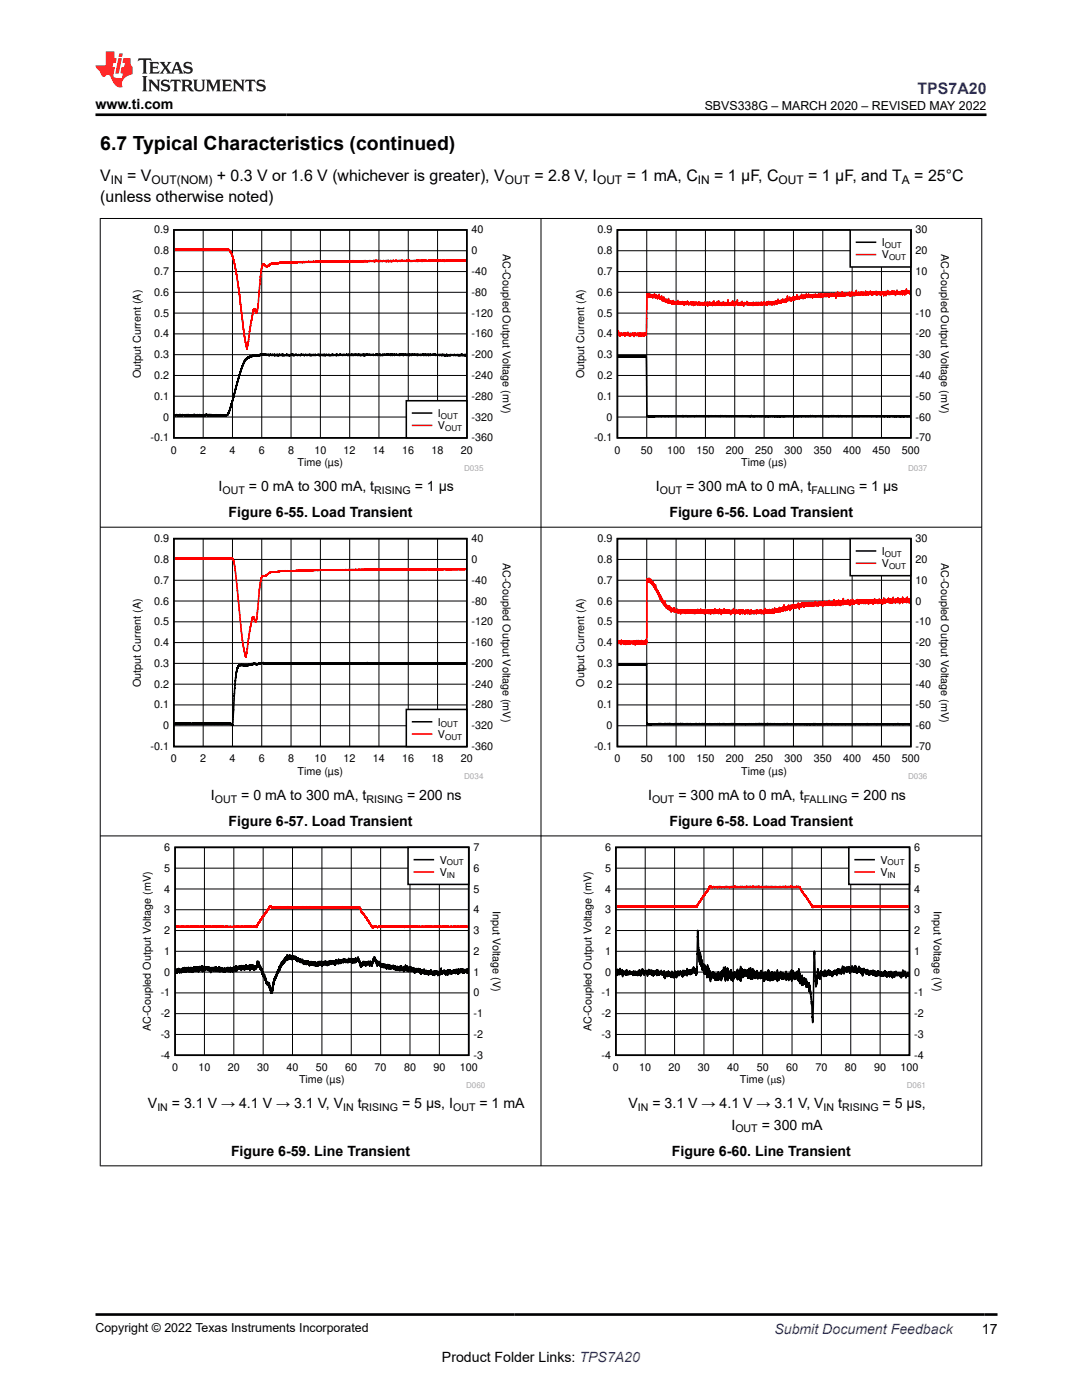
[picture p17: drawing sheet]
<svg xmlns="http://www.w3.org/2000/svg" width="216mm" height="279mm" viewBox="0 0 216 279" stroke-linecap="round" stroke-linejoin="round" font-family="sans-serif">
<defs><g id="words">
<text font-size="3.9" x="20" y="29.9">6.7 Typical Characteristics (continued)</text>
<text font-size="3.2" fill="#00f" x="183.1" y="18.7">TPS7A20</text>
<g font-size="3.2">
<text x="20" y="40.3">(unless otherwise noted)</text>
<text x="20" y="36.1">V</text>
<text x="25.4" y="36.1">= V</text>
<text x="43.3" y="36.1">+ 0.3 V or 1.6 V (whichever is greater), V</text>
<text x="106.6" y="36.1">= 2.8 V, I</text>
<text x="125" y="36.1">= 1 mA, C</text>
<text x="142.5" y="36.1">= 1 µF, C</text>
<text x="161.3" y="36.1">= 1 µF, and T</text>
<text x="182.4" y="36.1">= 25°C</text>
</g>
<g font-size="2.8">
<text x="19" y="21.8">www.ti.com</text>
<text x="43.6" y="98">I</text>
<text x="49.7" y="98">= 0 mA to 300 mA, t</text>
<text x="82.8" y="98">= 1 µs</text>
<text x="130.9" y="98">I</text>
<text x="136.9" y="98">= 300 mA to 0 mA, t</text>
<text x="171.4" y="98">= 1 µs</text>
<text x="45.6" y="103.2">Figure 6-55. Load Transient</text>
<text x="133.6" y="103.2">Figure 6-56. Load Transient</text>
<text x="42.1" y="159.6">I</text>
<text x="48.1" y="159.6">= 0 mA to 300 mA, t</text>
<text x="81.2" y="159.6">= 200 ns</text>
<text x="129.3" y="159.6">I</text>
<text x="135.4" y="159.6">= 300 mA to 0 mA, t</text>
<text x="169.9" y="159.6">= 200 ns</text>
<text x="45.6" y="164.8">Figure 6-57. Load Transient</text>
<text x="133.6" y="164.8">Figure 6-58. Load Transient</text>
<text x="29.5" y="221.2">V</text>
<text x="34.3" y="221.2">= 3.1 V → 4.1 V → 3.1 V, V</text>
<text x="71.4" y="221.2">t</text>
<text x="80.2" y="221.2">= 5 µs, I</text>
<text x="95.7" y="221.2">= 1 mA</text>
<text x="125.4" y="221.2">V</text>
<text x="130.2" y="221.2">= 3.1 V → 4.1 V → 3.1 V, V</text>
<text x="167.2" y="221.2">t</text>
<text x="176.1" y="221.2">= 5 µs,</text>
<text x="146" y="225.4">I</text>
<text x="152" y="225.4">= 300 mA</text>
<text x="46.1" y="230.7">Figure 6-59. Line Transient</text>
<text x="134" y="230.7">Figure 6-60. Line Transient</text>
<text x="195.9" y="266.1">17</text>
<text x="88.2" y="271.7">Product Folder Links: TPS7A20</text>
</g>
<text font-size="2.8" fill="#00f" x="154.5" y="266.2">Submit Document Feedback</text>
<g font-size="2.5">
<text x="140.6" y="21.9">SBVS338G – MARCH 2020 – REVISED MAY 2022</text>
<text x="19" y="265.9">Copyright © 2022 Texas Instruments Incorporated</text>
</g>
<g font-size="2.4">
<text x="22.1" y="36.7">IN</text>
<text x="30.2" y="36.7">OUT(NOM)</text>
<text x="100.7" y="36.7">OUT</text>
<text x="119.1" y="36.7">OUT</text>
<text x="139.3" y="36.7">IN</text>
<text x="155.4" y="36.7">OUT</text>
<text x="180" y="36.7">A</text>
</g>
<g font-size="2.1">
<text x="30.8" y="46.6">0.9</text>
<text x="94.1" y="46.6">40</text>
<text x="119.3" y="46.6">0.9</text>
<text x="182.7" y="46.6">30</text>
<text x="30.8" y="50.7">0.8</text>
<text x="94.1" y="50.7">0</text>
<text x="100.4" y="50.7" transform="rotate(90 100.4 50.7)">AC-Coupled Output Voltage (mV)</text>
<text x="119.3" y="50.7">0.8</text>
<text x="176" y="49.1">I</text>
<text x="176" y="51.6">V</text>
<text x="182.7" y="50.7">20</text>
<text x="187.8" y="50.7" transform="rotate(90 187.8 50.7)">AC-Coupled Output Voltage (mV)</text>
<text x="30.8" y="59">0.6</text>
<text x="30.8" y="54.9">0.7</text>
<text x="94.1" y="59">-80</text>
<text x="94.1" y="54.9">-40</text>
<text x="119.3" y="59">0.6</text>
<text x="119.3" y="54.9">0.7</text>
<text x="182.7" y="59">0</text>
<text x="182.7" y="54.9">10</text>
<text x="30.8" y="63.2">0.5</text>
<text x="94.1" y="63.2">-120</text>
<text x="119.3" y="63.2">0.5</text>
<text x="182.7" y="63.2">-10</text>
<text x="30.8" y="71.5">0.3</text>
<text x="30.8" y="67.3">0.4</text>
<text x="94.1" y="71.5">-200</text>
<text x="94.1" y="67.3">-160</text>
<text x="119.3" y="71.5">0.3</text>
<text x="119.3" y="67.3">0.4</text>
<text x="182.7" y="71.5">-30</text>
<text x="182.7" y="67.3">-20</text>
<text x="28.1" y="75.5" transform="rotate(-90 28.1 75.5)">Output Current (A)</text>
<text x="30.8" y="75.6">0.2</text>
<text x="94.1" y="75.6">-240</text>
<text x="116.6" y="75.5" transform="rotate(-90 116.6 75.5)">Output Current (A)</text>
<text x="119.3" y="75.6">0.2</text>
<text x="182.7" y="75.6">-40</text>
<text x="30.8" y="79.8">0.1</text>
<text x="32.6" y="83.9">0</text>
<text x="87.4" y="83.2">I</text>
<text x="94.1" y="83.9">-320</text>
<text x="94.1" y="79.8">-280</text>
<text x="119.3" y="79.8">0.1</text>
<text x="121" y="83.9">0</text>
<text x="182.7" y="79.8">-50</text>
<text x="182.7" y="83.9">-60</text>
<text x="30" y="88.1">-0.1</text>
<text x="87.4" y="85.7">V</text>
<text x="94.1" y="88.1">-360</text>
<text x="118.5" y="88.1">-0.1</text>
<text x="182.7" y="88.1">-70</text>
<text x="34.1" y="90.5">0</text>
<text x="39.9" y="90.5">2</text>
<text x="45.8" y="90.5">4</text>
<text x="51.6" y="90.5">6</text>
<text x="57.5" y="90.5">8</text>
<text x="59.4" y="93">Time (µs)</text>
<text x="62.7" y="90.5">10</text>
<text x="68.6" y="90.5">12</text>
<text x="74.4" y="90.5">14</text>
<text x="80.3" y="90.5">16</text>
<text x="86.1" y="90.5">18</text>
<text x="92" y="90.5">20</text>
<text x="122.6" y="90.5">0</text>
<text x="127.9" y="90.5">50</text>
<text x="133.1" y="90.5">100</text>
<text x="139" y="90.5">150</text>
<text x="144.8" y="90.5">200</text>
<text x="147.9" y="93">Time (µs)</text>
<text x="150.7" y="90.5">250</text>
<text x="156.5" y="90.5">300</text>
<text x="162.4" y="90.5">350</text>
<text x="168.2" y="90.5">400</text>
<text x="174.1" y="90.5">450</text>
<text x="179.9" y="90.5">500</text>
<text x="44.4" y="98.6">OUT</text>
<text x="74.7" y="98.6">RISING</text>
<text x="131.6" y="98.6">OUT</text>
<text x="161.9" y="98.6">FALLING</text>
<text x="30.8" y="112.4">0.8</text>
<text x="30.8" y="108.2">0.9</text>
<text x="94.1" y="112.4">0</text>
<text x="94.1" y="108.2">40</text>
<text x="100.4" y="112.3" transform="rotate(90 100.4 112.3)">AC-Coupled Output Voltage (mV)</text>
<text x="119.3" y="112.4">0.8</text>
<text x="119.3" y="108.2">0.9</text>
<text x="176" y="110.7">I</text>
<text x="176" y="113.2">V</text>
<text x="182.7" y="112.4">20</text>
<text x="182.7" y="108.2">30</text>
<text x="187.8" y="112.3" transform="rotate(90 187.8 112.3)">AC-Coupled Output Voltage (mV)</text>
<text x="30.8" y="116.5">0.7</text>
<text x="94.1" y="116.5">-40</text>
<text x="119.3" y="116.5">0.7</text>
<text x="182.7" y="116.5">10</text>
<text x="30.8" y="124.8">0.5</text>
<text x="30.8" y="120.7">0.6</text>
<text x="94.1" y="124.8">-120</text>
<text x="94.1" y="120.7">-80</text>
<text x="119.3" y="124.8">0.5</text>
<text x="119.3" y="120.7">0.6</text>
<text x="182.7" y="124.8">-10</text>
<text x="182.7" y="120.7">0</text>
<text x="30.8" y="128.9">0.4</text>
<text x="94.1" y="128.9">-160</text>
<text x="119.3" y="128.9">0.4</text>
<text x="182.7" y="128.9">-20</text>
<text x="28.1" y="137.1" transform="rotate(-90 28.1 137.1)">Output Current (A)</text>
<text x="30.8" y="137.2">0.2</text>
<text x="30.8" y="133.1">0.3</text>
<text x="94.1" y="137.2">-240</text>
<text x="94.1" y="133.1">-200</text>
<text x="116.6" y="137.1" transform="rotate(-90 116.6 137.1)">Output Current (A)</text>
<text x="119.3" y="137.2">0.2</text>
<text x="119.3" y="133.1">0.3</text>
<text x="182.7" y="137.2">-40</text>
<text x="182.7" y="133.1">-30</text>
<text x="30.8" y="141.4">0.1</text>
<text x="94.1" y="141.4">-280</text>
<text x="119.3" y="141.4">0.1</text>
<text x="182.7" y="141.4">-50</text>
<text x="30" y="149.7">-0.1</text>
<text x="32.6" y="145.5">0</text>
<text x="87.4" y="144.8">I</text>
<text x="87.4" y="147.3">V</text>
<text x="94.1" y="145.5">-320</text>
<text x="94.1" y="149.7">-360</text>
<text x="118.5" y="149.7">-0.1</text>
<text x="121" y="145.5">0</text>
<text x="182.7" y="149.7">-70</text>
<text x="182.7" y="145.5">-60</text>
<text x="34.1" y="152.1">0</text>
<text x="39.9" y="152.1">2</text>
<text x="45.8" y="152.1">4</text>
<text x="51.6" y="152.1">6</text>
<text x="57.5" y="152.1">8</text>
<text x="59.4" y="154.6">Time (µs)</text>
<text x="62.7" y="152.1">10</text>
<text x="68.6" y="152.1">12</text>
<text x="74.4" y="152.1">14</text>
<text x="80.3" y="152.1">16</text>
<text x="86.1" y="152.1">18</text>
<text x="92" y="152.1">20</text>
<text x="122.6" y="152.1">0</text>
<text x="127.9" y="152.1">50</text>
<text x="133.1" y="152.1">100</text>
<text x="139" y="152.1">150</text>
<text x="144.8" y="152.1">200</text>
<text x="147.9" y="154.6">Time (µs)</text>
<text x="150.7" y="152.1">250</text>
<text x="156.5" y="152.1">300</text>
<text x="162.4" y="152.1">350</text>
<text x="168.2" y="152.1">400</text>
<text x="174.1" y="152.1">450</text>
<text x="179.9" y="152.1">500</text>
<text x="42.9" y="160.2">OUT</text>
<text x="73.1" y="160.2">RISING</text>
<text x="130.1" y="160.2">OUT</text>
<text x="160.4" y="160.2">FALLING</text>
<text x="32.8" y="174">5</text>
<text x="32.8" y="169.8">6</text>
<text x="87.7" y="172.3">V</text>
<text x="94.5" y="174">6</text>
<text x="94.5" y="169.8">7</text>
<text x="120.7" y="174">5</text>
<text x="120.7" y="169.8">6</text>
<text x="175.7" y="172.3">V</text>
<text x="182.4" y="174">5</text>
<text x="182.4" y="169.8">6</text>
<text x="32.8" y="178.1">4</text>
<text x="87.7" y="174.8">V</text>
<text x="94.5" y="178.1">5</text>
<text x="120.7" y="178.1">4</text>
<text x="175.7" y="174.8">V</text>
<text x="182.4" y="178.1">4</text>
<text x="32.8" y="182.3">3</text>
<text x="94.5" y="182.3">4</text>
<text x="98.4" y="181.8" transform="rotate(90 98.4 181.8)">Input Voltage (V)</text>
<text x="120.7" y="182.3">3</text>
<text x="182.4" y="182.3">3</text>
<text x="186.3" y="181.8" transform="rotate(90 186.3 181.8)">Input Voltage (V)</text>
<text x="32.8" y="190.6">1</text>
<text x="32.8" y="186.4">2</text>
<text x="94.5" y="190.6">2</text>
<text x="94.5" y="186.4">3</text>
<text x="120.7" y="190.6">1</text>
<text x="120.7" y="186.4">2</text>
<text x="182.4" y="190.6">1</text>
<text x="182.4" y="186.4">2</text>
<text x="32.8" y="194.7">0</text>
<text x="94.5" y="194.7">1</text>
<text x="120.7" y="194.7">0</text>
<text x="182.4" y="194.7">0</text>
<text x="32.1" y="203">-2</text>
<text x="32.1" y="198.9">-1</text>
<text x="94.5" y="203">-1</text>
<text x="94.5" y="198.9">0</text>
<text x="120" y="203">-2</text>
<text x="120" y="198.9">-1</text>
<text x="182.4" y="203">-2</text>
<text x="182.4" y="198.9">-1</text>
<text x="30.1" y="205.8" transform="rotate(-90 30.1 205.8)">AC-Coupled Output Voltage (mV)</text>
<text x="32.1" y="207.2">-3</text>
<text x="94.5" y="207.2">-2</text>
<text x="118" y="205.8" transform="rotate(-90 118 205.8)">AC-Coupled Output Voltage (mV)</text>
<text x="120" y="207.2">-3</text>
<text x="182.4" y="207.2">-3</text>
<text x="32.1" y="211.3">-4</text>
<text x="34.3" y="213.8">0</text>
<text x="39.6" y="213.8">10</text>
<text x="45.5" y="213.8">20</text>
<text x="51.3" y="213.8">30</text>
<text x="57.2" y="213.8">40</text>
<text x="63" y="213.8">50</text>
<text x="68.9" y="213.8">60</text>
<text x="74.8" y="213.8">70</text>
<text x="80.6" y="213.8">80</text>
<text x="86.5" y="213.8">90</text>
<text x="91.7" y="213.8">100</text>
<text x="94.5" y="211.3">-3</text>
<text x="120" y="211.3">-4</text>
<text x="122.3" y="213.8">0</text>
<text x="127.6" y="213.8">10</text>
<text x="133.4" y="213.8">20</text>
<text x="139.3" y="213.8">30</text>
<text x="145.1" y="213.8">40</text>
<text x="151" y="213.8">50</text>
<text x="156.8" y="213.8">60</text>
<text x="162.7" y="213.8">70</text>
<text x="168.6" y="213.8">80</text>
<text x="174.4" y="213.8">90</text>
<text x="179.7" y="213.8">100</text>
<text x="182.4" y="211.3">-4</text>
<text x="31.4" y="221.8">IN</text>
<text x="59.7" y="216.2">Time (µs)</text>
<text x="68.5" y="221.8">IN</text>
<text x="72.2" y="221.8">RISING</text>
<text x="90.4" y="221.8">OUT</text>
<text x="127.3" y="221.8">IN</text>
<text x="147.6" y="216.2">Time (Ps)</text>
<text x="164.3" y="221.8">IN</text>
<text x="168" y="221.8">RISING</text>
<text x="146.7" y="226">OUT</text>
</g>
<g font-size="1.6">
<text x="176.6" y="49.5">OUT</text>
<text x="177.4" y="51.9">OUT</text>
<text x="88" y="83.6">OUT</text>
<text x="88.8" y="86">OUT</text>
<text x="176.6" y="111.1">OUT</text>
<text x="177.4" y="113.5">OUT</text>
<text x="88" y="145.2">OUT</text>
<text x="88.8" y="147.6">OUT</text>
<text x="89.2" y="172.7">OUT</text>
<text x="177.1" y="172.7">OUT</text>
<text x="89.2" y="175.2">IN</text>
<text x="177.1" y="175.2">IN</text>
</g>
<g font-size="1.6" fill="#a8a8a8">
<text x="92.6" y="93.9">D035</text>
<text x="181.2" y="93.9">D037</text>
<text x="92.6" y="155.5">D034</text>
<text x="181.2" y="155.5">D036</text>
<text x="93" y="217.2">D060</text>
<text x="180.9" y="217.2">D061</text>
</g>
</g></defs>
<path d="M34.7 45.9h58.4v41.5h-58.4zM93 70.9h-.1v-.2l-.1 .3-.1-.2-.3 .2-.1-.3v.2l-.1-.1v.1l-.1-.2v.2l-.2-.1-.1 .1v-.1l-.1 .2-.1-.2v.1v-.1l-.2 .1v-.1v.1l-.1-.1-.3 .1v-.1l-.1 .1v-.1v.1l-.1-.1-.1 .1-.1-.2-.1 .2-.1-.1-.2 .1v-.1l-.3 .1v-.2v.3l-.1-.2v.2l-.1-.2v.1l-.2-.1-.2 .1v-.1l-.1 .2v-.3l-.3 .3-.2-.2v.1l-.1-.1-.1 .1-.1-.2-.1 .3v-.3v.2l-.2-.1-.1 .1v-.1v.1l-.1-.1-.1 .1v-.2l-.1 .2v-.1v.1l-.2-.1v.1v-.1l-.1 .1-.2-.1v.1l-.2-.2-.1 .2-.1-.2v.2l-.2-.2-.1 .2-.2-.2v.2v-.1l-.3 .1v-.2l-.1 .2v-.2v.2l-.1-.2-.2 .2-.1-.2v.3l-.2-.3-.1 .2v-.2l-.1 .2v-.1l-.1 .1v-.1l-.1 .1-.1-.1v.1v-.1l-.2 .1v-.2v.2l-.1-.2v.2l-.1-.2-.1 .2-.1-.2-.1 .2v-.2v.2l-.1-.2v.2l-.1-.2-.1 .2v-.1l-.1 .1-.1-.1-.1 .1-.1-.2v.2l-.2-.2-.1 .2v-.1l-.1 .1-.1-.2v.2l-.2-.1v.1v-.1l-.2 .1-.1-.2v.2v-.2l-.1 .2v-.2l-.1 .2v-.2l-.1 .2-.1-.2v.2v-.2l-.1 .2-.2-.1v.2v-.3l-.1 .2-.1-.2-.2 .2-.1-.2-.1 .2-.1-.2-.1 .2v-.2v.2v-.2v.2l-.2-.2-.1 .2v-.2l-.1 .2v-.2v.2l-.1-.2-.1 .2-.1-.2-.1 .2v-.2l-.2 .2v-.2l-.1 .2v-.2l-.2 .2-.2-.2-.2 .2-.1-.2v.2v-.2l-.1 .2-.2-.1v.1v-.2l-.1 .2-.1-.2v.2v-.2l-.2 .2-.1-.2v.2v-.2l-.1 .2v-.2l-.1 .2-.1-.2-.1 .3-.1-.3v.2l-.1-.2-.2 .2-.1-.2v.2l-.1-.2v.2v-.2v.2l-.1-.2-.1 .2-.1-.2-.3 .2v-.2v.2l-.1-.2-.1 .2-.1-.1-.1 .1v-.2v.3v-.2l-.1 .1v-.1l-.2 .1-.1-.1v.1v-.2v.2v-.1l-.2 .1v-.2l-.1 .2-.1-.1-.2 .1v-.1v.1l-.1-.2-.2 .2-.1-.2v.2l-.2-.1-.1 .1v-.2l-.1 .2v-.1l-.2 .1v-.1l-.1 .1v-.2l-.1 .2-.1-.2v.2l-.1-.1v.1v-.1l-.1 .1v-.2l-.2 .2v-.1l-.1 .1-.1-.2v.2l-.2-.2v.2l-.1-.2v.2l-.1-.2-.1 .3-.1-.2-.1 .2v-.3l-.1 .3v-.3l-.1 .2-.1-.2v.2v-.1l-.1 .1v-.1l-.1 .1-.2-.1v.2l-.1-.3-.1 .2-.2-.2v.2v-.2v.2l-.1-.2-.1 .2v-.1l-.2 .1v-.1v.1l-.1-.2v.2l-.1-.1v.1l-.2-.2v.2l-.1-.2-.1 .2-.1-.1v.2v-.3l-.1 .2v-.2l-.2 .2v-.2v.2l-.2-.2v.3l-.1-.2v.1l-.2-.1-.1 .1v-.1l-.1 .1-.1-.1v.1l-.2-.2-.3 .2-.1-.2v.2l-.2-.1-.1 .1v-.1l-.2 .1v-.1l-.1 .1-.2-.1-.1 .1v-.2l-.1 .2-.1-.1v.1l-.1-.1-.1 .1-.1-.1v.1l-.1-.2-.1 .2v-.2v.3l-.1-.2v.1l-.1-.1v.1l-.1-.1v.1l-.1-.1-.1 .1-.2-.2-.1 .2v-.1l-.1 .1-.1-.2-.1 .2v-.1l-.1 .1-.1-.1v.2l-.1-.2-.1 .2-.1-.3-.1 .2v-.1l-.1 .1-.1-.1v.1l-.2-.2-.2 .3-.1-.3-.1 .3-.1-.2-.1 .1-.1-.1-.1 .2v-.2l-.1 .1-.1-.2-.1 .2-.1-.2-.2 .3v-.2l-.1 .1v-.1l-.1 .1v-.2v.2l-.2-.1v.1l-.3-.1v.1l-.1-.2-.1 .2-.2-.1v.1l-.1-.2-.1 .2-.1-.2-.1 .2v-.1v.1l-.2-.1v.1l-.1-.2v.3l-.2-.3v.2l-.1-.1-.1 .1-.1-.1-.1 .1v-.1v.1l-.1-.1v.1v-.1l-.1 .1-.1-.1v.1v-.2v.2l-.2-.1-.2 .1v-.1l-.1 .1-.1-.1-.2 .1v-.2v.2l-.1-.2v.2v-.2l-.2 .3v-.2l-.2 .1v-.1v.1l-.1-.2-.2 .2-.1-.1-.1 .1-.1-.2-.1 .2-.1-.2v.2l-.2-.1v.2l-.1-.3v.2l-.2-.2-.1 .2-.2-.2v.2l-.1-.1-.1 .2-.1-.2v.2l-.1-.2v.2l-.1-.2-.1 .2v-.2l-.1 .1-.1-.2-.1 .2v-.2l-.1 .3v-.2v.1l-.3-.1v.1l-.1-.1-.1 .2v-.2v.1v-.1v.1l-.1-.1v.1l-.1-.2-.1 .3-.1-.3v.2l-.2-.1-.1 .2-.2-.3-.1 .2v-.1v.2l-.2-.3v.3l-.1-.3v.2l-.1-.1-.1 .2v-.2l-.1 .1-.2-.2v.3l-.1-.2v.1l-.2-.1v.1v-.2l-.1 .2-.1-.2-.1 .2-.2-.2v.2v-.2v.2l-.1-.2-.1 .3-.2-.3v.2l-.1-.1-.1 .1-.3-.1v.1v-.2l-.1 .2v-.2v.2l-.2-.2v.2l-.1-.2v.1l-.1-.1-.1 .1-.2-.1-.1 .2-.1-.2-.1 .2-.1-.1v.2v-.2l-.1 .2v-.3l-.1 .3-.1-.2v.2v-.1l-.2 .2v-.2v.1l-.1-.1-.1 .2v-.2v.2l-.1-.2-.1 .2-.1-.2-.1 .2v-.2v.2l-.1-.2-.1 .2v-.2l-.1 .2v-.3v.3l-.1-.2v.2l-.1-.1-.1 .2v-.2v.2v-.2l-.1 .2-.1-.2-.2 .3-.1-.1v.2l-.1-.2-.1 .3v-.2l-.1 .2v-.2l-.1 .3-.1-.1-.1 .3-.1-.2v.3v-.2l-.3 .7v-.3l-1 2.9-1.7 6.3-.7 1.6-.2-.1v.1v-.1l-.2 .2-.1-.2-.1 .2v-.2l-.1 .2v-.2l-.1 .2v-.2v.1l-.2-.1-.1 .2-.3-.2-.1 .2v-.2l-.1 .2-.1-.2v.2l-.2-.2v.2v-.2l-.1 .2-.1-.2v.1l-.1-.1-.1 .2-.1-.2-.1 .2-.1-.2-.3 .1-.1-.1v.2l-.2-.2v.1v-.2v.2l-.1-.2v.2v-.1l-.2 .1v-.2v.2l-.2-.2v.3l-.2-.3-.1 .3-.1-.3v.2v-.2l-.2 .2v-.2l-.1 .2v-.1l-.1 .1-.1-.1v.1v-.2v.2l-.2-.1v.2l-.1-.2v.2l-.1-.2-.1 .2-.1-.2-.2 .2v-.2v.2v-.3l-.1 .2-.1-.1-.1 .2v-.2l-.2 .1v-.2l-.2 .3-.2-.2v.2l-.1-.2-.1 .2-.1-.3v.2l-.1-.1-.1 .2v-.2l-.2 .2-.1-.2-.2 .2-.2-.2-.1 .2v-.2l-.1 .2v-.2v.1l-.1-.2v.3v-.2l-.1 .1-.1-.1v.2l-.1-.2-.1 .1v-.1l-.1 .2-.1-.2-.1 .1-.1-.1-.1 .1-.2-.1v.1v-.2v.2l-.1-.1-.2 .1v-.1l-.1 .2-.1-.3-.1 .2-.1-.1-.2 .2v-.2l-.2 .1v-.2l-.1 .2v-.1l-.1 .1v-.1l-.1 .1v-.1v.1v-.1l-.1 .1-.1-.1" fill="none" stroke="#000" stroke-width=".31"/>
<g fill="none" stroke="#000" stroke-width=".2">
<path d="M34.7 58.3h58.5M34.7 54.2h58.5M34.7 50h58.5M40.5 45.9v41.5M46.4 45.9v41.5M52.2 45.9v41.5M58.1 45.9v41.5M63.9 45.9v41.5M69.8 45.9v41.5M75.6 45.9v41.5M81.5 45.9v41.5M87.3 45.9v41.5"/>
<path d="M34.7 79.1h58.5M34.7 74.9h58.5M34.7 70.8h58.5M34.7 66.6h58.5M34.7 62.5h58.5M34.7 83.2h58.5"/>
</g>
<path d="M34.8 49.8h.2v.1v-.2l.1 .3v-.2l.2 .1 .1-.2 .1 .2 .1-.1v.1l.2-.2v.2l.1-.2 .2 .2v-.2l.1 .2 .1-.2 .1 .1v-.1l.3 .1v-.1l.2 .2 .1-.2 .1 .2v-.2l.1 .1h.1v.1v-.2l.2 .2 .1-.2 .1 .2v-.2l.1 .2 .1-.2 .1 .2 .1-.1v.1l.1-.1 .1 .1 .1-.1 .1 .1 .1-.2 .2 .2v-.2v.2l.1-.1v.1l.2-.2v.2l.1-.2 .1 .2 .1-.2 .4 .2v-.2l.1 .1h.3v.1l.2-.2 .1 .2v-.1l.1 .1 .2-.2 .1 .2 .2-.2v.1l.2-.1v.2v-.2l.5 .2 .1-.2v.1h.1l.1 .1v-.2l.2 .2 .1-.2v.2l.2-.2 .1 .2v-.2v.2l.2-.1 .2 .1v-.2l.2 .2 .2-.2 .1 .2v-.2l.1 .1 .1-.1v.1l.1-.1 .1 .1 .1-.1 .1 .2 .2-.2 .2 .1v-.1l.1 .2 .1-.2v.1v-.1l.1 .1 .1-.1v.1v-.1l.1 .1 .1-.1 .2 .1h.1v.1l.1-.1 .1 .2v-.2l.3 .5v-.1l.5 1.1 .8 4 1.3 11 .7 3.3 1.2-7.8 .2-.1v.2l.1-.3 .3 .8 .2-.4 .8-7.7 .2-1.2 .3-.4v.1l.1-.1 .2 .3 .1-.1v.3v-.2l.1 .2v-.2l.2 .2 .1-.2v.2v-.2l.1 .1 .1-.2v.1l.1-.3 .2 .2 .2-.3 .1 .1 .1-.2v.2l.2-.2h.2v.1l.2-.1v.1v-.1v.1l.2-.1 .2 .2 .1-.3 .1 .2v-.2v.2l.1-.2 .1 .2 .1-.2 .2 .1 .2-.2v.1l.3-.1v.2v-.2l.1 .2v-.2l.1 .1 .1-.1 .1 .1v-.1l.1 .1 .1-.1 .1 .2v-.2l.1 .2 .1-.2v.2l.1-.2 .2 .2v-.1l.1 .1 .1-.2 .1 .2 .1-.2v.2v-.2l.1 .2v-.2l.1 .2v-.2l.1 .1 .1-.1 .1 .2 .2-.2 .1 .2 .1-.2v.1l.2-.1v.1v-.1l.2 .1v-.1l.1 .1 .2-.2 .1 .2 .1-.2 .1 .2v-.2l.2 .2 .1-.2 .1 .2v-.2l.1 .2v-.2l.1 .2v-.2l.2 .2 .1-.2 .2 .2v-.2v.1l.2-.1 .1 .2 .1-.2 .1 .1 .1-.1v.2l.2-.2 .2 .1v-.1l.3 .2 .2-.2v.1v-.1l.2 .1v-.1l.1 .2v-.2l.2 .1 .1-.2 .1 .2 .1-.1 .2 .1 .3-.2 .1 .2v-.1l.3 .1 .1-.1 .1 .1 .2-.2v.2l.1-.1v.1l.3-.1v-.1v.2l.3-.1v.1l.2-.2v.2l.1-.2 .2 .2 .1-.2 .1 .2v-.2l.1 .2 .2-.2 .1 .2 .1-.2 .1 .2v-.2l.1 .1 .1-.1 .1 .1 .1-.1v.1v-.1l.1 .1v-.1l.2 .1v-.1v.2l.2-.2 .1 .1v-.1v.2l.1-.2v.1v-.1l.1 .1 .1-.1 .1 .1 .1-.1 .3 .2v-.2v.2v-.1h.3v-.1l.1 .1 .1-.1v.1l.1-.1 .1 .1v-.1l.2 .2v-.2l.3 .1v-.1l.1 .1v-.1l.1 .1v-.1v.1l.1-.1v.1v-.1l.2 .1v-.1l.1 .1 .1-.2v.2l.1-.1 .1 .1 .1-.1 .2 .1v-.1l.2 .1 .1-.2v.2v-.1l.2 .1 .1-.1 .1 .1 .1-.1 .1 .1v-.1l.1 .1 .1-.1v.1v-.1l.1 .1 .3-.1v.1l.1-.1 .1 .1 .1-.2 .1 .2 .1-.2 .1 .2 .3-.2v.2l.2-.2 .2 .2v-.2v.2l.1-.2v.2l.3-.2v.2l.2-.2 .1 .2 .2-.2v.2l.1-.2 .1 .2v-.2l.1 .2 .2-.3 .2 .3 .1-.1v.1l.1-.2v.2l.1-.2 .1 .2 .2-.2 .1 .2v-.2l.1 .2 .1-.2v.2l.1-.2 .1 .2 .1-.2v.1l.2-.1 .1 .2v-.2l.2 .2v-.2v.2l.1-.2v.2l.2-.2 .1 .2 .1-.2 .1 .2v-.2l.1 .2 .2-.2v.2l.1-.2 .1 .2 .1-.2v.2v-.2l.2 .2v-.2v.2l.1-.2v.2l.1-.2 .1 .2v-.2l.1 .1 .1-.1 .1 .2v-.3v.2l.2-.1 .1 .2 .2-.2 .1 .1 .1-.1 .1 .2 .1-.2 .2 .1 .1-.1v.1v-.2v.2l.1-.1 .1 .1 .1-.1 .2 .1 .1-.1 .1 .1 .1-.1 .1 .2 .1-.2 .1 .2 .1-.2 .2 .1 .1-.2v.2v-.1l.2 .2v-.2l.1 .2 .1-.2v.2l.1-.2 .1 .2v-.2l.2 .1 .1-.1v.1l.2-.1 .2 .2 .1-.2 .2 .1v-.1l.1 .2 .1-.2v.2v-.2l.1 .2 .1-.2 .1 .1 .1-.1 .1 .1v-.1l.1 .2 .1-.2v.2l.1-.3 .1 .2 .2-.1 .1 .1v-.1v.2l.1-.2v.1l.2-.1 .1 .1 .1-.2 .1 .3 .3-.3 .1 .3v-.2l.1 .1 .1-.1v.2v-.2v.2v-.2l.2 .1v-.2l.2 .2 .1-.2 .1 .2v-.1l.1 .2 .1-.2 .1 .1v-.2l.1 .2 .1-.1 .1 .1 .1-.2v.3l.1-.3v.2l.1-.1v.2l.1-.2 .1 .1v-.2l.1 .2v-.1l.1 .2 .1-.3v.2l.2-.1v.2l.1-.2 .2 .1 .1-.1 .1 .2v-.2l.1 .2 .1-.2 .1 .2 .1-.2v.2l.1-.2 .2 .2v-.2l.2 .1v-.2l.1 .2 .1-.1v.1l.1-.1 .2 .1 .1-.2 .1 .2 .1-.1v.2v-.2l.2 .1 .1-.2v.2l.2-.2 .1 .2v-.1l.2 .1 .1-.1v.1v-.2l.2 .2v-.1l.1 .1v-.1v.1l.2-.1v.2l.1-.2 .2 .1v-.2l.1 .2 .2-.2v.2l.1-.2v.3v-.3l.1 .3v-.3l.1 .2 .1-.1 .2 .1v-.2l.1 .2v-.1" fill="none" stroke="#f00" stroke-width=".31"/>
<path d="M81.1 80h12v7.4h-12z" fill-rule="evenodd" fill="#fff"/>
<path d="M123.2 45.9h58.5v41.5h-58.5zM81.1 80h12v7.4h-12zM123.3 71.2h5.7l.1 11.7 .3 .3 .3-.1 .2 .1 .3-.2 .3 .1 .2-.1v.1v-.1h.3v.1l.4-.1 .1 .1 .3-.1v.1l.2-.1v.1l.1-.1v.1l.3-.1 .5 .1v-.1h.4l.1 .1v-.1l.1 .1 .1-.1 .1 .1 .2-.1 .2 .1v-.1l.1 .1 .2-.1 .1 .1 .1-.1 .2 .1v-.1l.2 .1 .1-.1 .1 .1 .1-.1v.1l.1-.1 .5 .1v-.1l.1 .1 .2-.1v.1l.1-.2 .1 .2 .1-.1 .3 .1 .1-.2 .1 .2 .2-.1v.1l.2-.1 .1 .1v-.1l.3 .1v-.1l.6 .1 .1-.1 .1 .1v-.1l.3 .1v-.2l.1 .2 .6-.1v.1l.3-.1v.1l.2-.1 .2 .1 .1-.1 .3 .1 .1-.1v.1l.2-.1 .3 .1v-.1l.2 .1v-.1l.1 .1 .4-.1v.1l.4-.1 .3 .1v-.1l.2 .1 .2-.1 .1 .1 .1-.1 .1 .1 .3-.1v.1v-.2l.1 .2 .2-.1 .2 .1 .1-.1 .1 .1v-.1l.2 .1 .1-.1 .2 .1v-.1l.1 .1 .1-.1 .5 .1 .2-.1 .2 .1 .3-.1 .2 .1 .1-.1 .4 .1 .1-.1 .8 .1v-.1l.1 .1 .1-.1v.1l.1-.1 .2 .1 .5-.1 .4 .1 .3-.1 .1 .2 .2-.3v.2l.2-.1 .1 .1v-.1l.3 .1 .1-.1 .1 .1 .2-.1 .3 .1v-.1l.3 .1 .1-.1 .1 .1 .2-.1 .1 .1v-.1l.1 .1 .4-.1 .1 .1 .1-.1v.1l.1-.1 .4 .1 .1-.1v.1l.1-.1 .4 .1 .2-.1 .1 .1v-.1l.1 .1 .2-.1v.1l.1-.1 .1 .1v-.1v.1l.1-.1 .1 .1 .1-.1 .2 .1 .2-.1 .1 .1v-.1l.3 .1v-.1l.1 .1 .1-.1 .2 .1 .1-.1 .1 .1 .1-.1 .1 .1 .1-.1 .2 .1 .1-.1 .3 .1 .1-.1 .2 .1 .1-.1 .2 .1 .1-.1 .3 .1 .1-.1 .1 .1v-.1l.2 .1v-.1v.1l.1-.1 .5 .1 .1-.1v.1l.1-.1v.1l.1-.1v.1l.3-.1 .1 .1v-.1l.1 .1 .2-.1v.1v-.1l.2 .1v-.1l.1 .1v-.1l.1 .1 .1-.1v.1l.1-.1 .2 .1 .2-.1 .1 .1 .1-.1 .3 .1v-.2v.2l.1-.1 .2 .1 .1-.2 .1 .2v-.1l.2 .1 .1-.1 .1 .1 .1-.1 .1 .1 .5-.1v.1h.4v-.2l.1 .2v-.1v.1l.3-.1 .1 .1 .3-.1 .3 .1 .3-.1v.1l.2-.1v.1v-.1l.2 .1 .1-.1 .4 .1v-.2v.2l.1-.1 .2 .1 .1-.2v.2l.5-.1 .3 .1v-.2l.2 .2 .1-.1 .2 .1v-.2l.2 .2v-.1l.2 .1v-.1l.2 .1 .2-.1v.1l.4-.1v.1l.1-.1 .2 .1v-.1l.1 .1 .1-.1v.1l.1-.1 .5 .1v-.1v.1l.6-.1 .2 .1 .2-.1 .1 .1 .1-.1 .1 .1 .1-.1 .1 .1v-.1l.1 .1 .2-.1 .1 .1 .4-.1 .6 .1 .1-.1v.1l.1-.1 .2 .1 .3-.1v.1l.2-.1v.1l.1-.1v.1l.2-.1 .1 .1 .2-.1 .5 .1 .2-.1 .1 .1v-.1l.2 .1 .1-.1 .4 .1v-.1v.1l.2-.1 .1 .1 .1-.1 .3 .1v-.1l.3 .1 .1-.1 .1 .1 .1-.1v.1l.1-.1 .2 .1 .1-.1 .3 .1 .1-.1 .1 .1 .1-.1 .3 .1 .1-.1v.1l.1-.1 .1 .1 .3-.1v.1l.4-.1 .1 .1 .1-.1 .1 .1 .2-.1 .1 .1 .1-.1v.1l.5-.1 .1 .1v-.1l.1 .1v-.1l.1 .1 .2-.1v.1v-.1l.1 .1v-.1l.1 .1h.2M82.3 82.4h3.8" fill="none" stroke="#000" stroke-width=".31"/>
<path d="M181.6 58.2l-.1 .4-.2-.5v.4v-.3l-.1 .3-.1-.4v.5l-.1-.4-.1 .3v-.8l-.1 .8v-.2v.3v-.4l-.1 .4-.1-.5v.7l-.1-.6v.3l-.1-.4v.4v-.4l-.1 .5-.1-.4v.4l-.1-.4v.6v-.5v.3l-.1-.4-.1 .4v-.5v.6v-.4l-.1 .3-.1-.4-.1 .6v-.6v.4l-.1-.3v.3v-.4l-.2 .4v-.4l-.1 .4-.1-.4v.4v-.3l-.1 .2v-.6v.7v-.3l-.1 .3v-.4l-.1 .4v-.3l-.1 .3v-.3v.7l-.1-.8-.1 .5v-.5l-.1 .5v-.5l-.2 .5v-.6l-.1 .6v-.7l-.1 .7v-.5l-.1 .4v-.4l-.1 .4v-.4l-.1 .6v-.6l-.2 .6v-.6l-.2 .6v-.6v.4v-.3l-.2 .3v-.6v.7l-.1-.4v.4v-.4l-.1 .3v-.3v.3v-.3v.3l-.1-.2v.3v-.4v.7v-.9l-.1 .6v-.5l-.1 .5-.1-.4v.4v-.4l-.1 .5-.1-.5v.7v-.7v.4l-.1-.4-.1 .4-.2-.5v.7v-.6l-.1 .3v-.3l-.1 .4v-.4v.5l-.2-.5v.5v-.4l-.1 .3-.1-.4v.5l-.1-.6-.2 .6v-.5v.4l-.1-.3v.5l-.1-.8v.6l-.1-.4v.5l-.1-.6v.5l-.1-.4v.4v-.4l-.1 .4-.1-.3v.4l-.1-.4-.1 .3v-.3v.4l-.1-.5v.6l-.1-.6v.4v-.3l-.1 .4v-.4l-.1 .3v-.6v.6l-.1-.4-.1 .4v-.4v.5v-.4l-.1 .3v-.4l-.1 .5v-.4l-.1 .3-.1-.4v.5l-.2-.5v.5l-.1-.4-.1 .3v-.6v.7v-.5l-.1 .5-.1-.4v.3v-.3l-.1 .4v-.4v.4l-.1-.5v.5l-.1-.4-.1 .4v-.5l-.1 .4v-.4l-.1 .5-.1-.5-.1 .5v-.4l-.1 .4-.1-.4v.5v-.5l-.2 .4v-.5l-.1 .6-.1-.5-.2 .4v-.4v.5v-.9v.7l-.1-.2v.3v-.3l-.1 .4v-.4l-.1 .4v-.4v.5l-.1-.6-.1 .5-.1-.4v.3v-.2l-.1 .4v-.4v.4l-.1-.5v.5l-.2-.8v.7l-.1-.4v.6l-.1-.6-.1 .6-.1-.5v.4v-.7l-.1 .6-.1-.5v.6l-.1-.5v.4v-.4l-.1 .5-.1-.4v.3l-.1-.3v.3l-.1-.3v.3l-.1-.4v.6l-.1-.5v.3v-.2l-.1 .3-.1-.3v.3v-.3v.4l-.1-.7v.6l-.1-.4-.1 .4v-.4v.3v-.7l-.1 .9v-.5v.4l-.1-.4-.1 .4v-.4v.5l-.1-.5v.5l-.1-.5-.1 .4v-.5l-.1 .6-.1-.6-.1 .6-.1-.9-.1 .9-.1-.4v.3v-.3l-.1 .2v-.1v.7l-.1-1-.1 .6v-.4v.3l-.1-.3v.3l-.1-.2v.3v-.5l-.1 .5v-.4l-.1 .3v-.5l-.1 .6-.1-.4v.4l-.1-.4v.5l-.1-.6-.2 .5v-.4l-.1 .4v-.3v.4v-.5l-.1 .5v-.4v.5v-.5v.3l-.1-.3v.3l-.1-.3v.4l-.1-.5v.4l-.1-.4-.1 .5v-.5l-.1 .5-.1-.4v.4v-.5v.4l-.1-.4v.4l-.1-.4v.5v-.4l-.1 .3v-.3v.3v-.3l-.1 .2v-.2v.3l-.1-.3-.1 .5v-.5l-.1 .4v-.4v.5l-.1-.6v.5l-.1-.5v.7l-.1-.7v.5v-.4l-.1 .4-.1-.4-.1 .4v-.5l-.1 .6v-.5l-.2 .4v-.4v.5l-.1-.5v.3v-.2l-.1 .3v-.3v.3l-.1-.4v.4v-.5l-.1 .5v-.3l-.1 .3-.1-.4v.5l-.1-.5-.1 .4v-.4v.5v-.4l-.1 .3-.1-.3v.6v-.5v.3l-.1-.4-.1 .4v-.5v.4l-.1-.3v.3v-.3l-.1 .4v-.4v.5l-.1-.5-.1 .4v-.5l-.1 .5v-.5v.5l-.1-.6-.1 .7v-.4l-.1 .4v-.4l-.1 .3v-.3l-.1 .3v-.6v.6l-.1-.3v.4l-.1-.4-.1 .4v-.3l-.1 .3v-.5v.5l-.1-.5-.1 .7-.1-.5-.1 .3v-.3v.4l-.1-.5-.1 .4v-.7v.8l-.1-.4v.4v-.3v.3l-.1-.3v.3l-.1-.3v.4v-.4l-.1 .5v-.5l-.1 .4v-.4v.3l-.1-.3v.4v-.3l-.1 .2v-.3l-.1 .4v-.4l-.1 .4v-.7v.7l-.1-.4-.1 .5-.1-.4v.5l-.1-.5v.5v-.5l-.2 .5v-.5v.6l-.1-.5-.1 .5v-.6v.6v-.4l-.1 .3-.1-.3v.5l-.1-.4v.5v-.6l-.1 .5-.1-.4v.2l-.1-.2v.3v-.6v.7l-.1-.4v.3l-.1-.3-.1 .3v-.3v.4l-.1-.3-.1 .3v-.9v.8v-.2v.3l-.1-.3v.4l-.1-.4v.5l-.1-.5v.7v-.6l-.1 .4-.1-.4-.1 .5v-.4v.3l-.2-.3v.4v-.4v.4l-.1-.6v.6l-.1-.4v.4l-.1-.4-.1 .5v-.5v.6v-.5l-.2 .4v-.4v.4v-.4l-.1 .4-.1-.4v.5l-.1-.5-.1 .5v-.8l-.1 .7v-.2v.3v-.4l-.1 .5-.1-.5-.1 .6v-.5l-.1 .4-.1-.5v.5l-.1-.4v.4v-.4v.4l-.1-.3v.6v-.7l-.1 .4v-.4v.4v-.4l-.1 .4v-.3l-.1 .3v-.3v.4l-.1-.4-.1 .6v-.6v.4v-.4l-.1 .4v-.3v.3l-.1-.3-.1 .2v-.2v.4l-.1-.5v.5l-.2-.6-.1 .5v-.4l-.1 .4v-.2v.4l-.1-.5v.5l-.1-.6v.4v-.4l-.1 .4v-.3v.4v-.5l-.1 .5v-.4v.3l-.1-.3v.4l-.2-.5v.4l-.1-.4v.4v-.3l-.1 .4v-.4l-.1 .5v-.5l-.1 .5v-.4l-.1 .3-.1-.4v.5l-.1-.6v.5v-.4l-.1 .4v-.3v.3l-.1-.4v.4l-.1-.4v.3v-.3v.4l-.1-.4v.4l-.1-.4v.3v-.4l-.1 .6-.1-.5v.4l-.1-.4v.5v-.5l-.1 .3v-.4l-.1 .4v-.3v.4l-.1-.4v.5v-.4v.2l-.1-.3-.1 .4-.1-.3v.3v-.4l-.1 .5v-.5v.6l-.1-.5v.3v-.3v.3l-.1-.3v.3l-.1-.3v.3v-.4l-.1 .4v-.4l-.1 .4-.1-.4v.5l-.1-.5v.4l-.1-.3v.2l-.1-.3v.5l-.1-.5v.5v-.5l-.1 .4v-.3l-.1 .3v-.4l-.1 .3v-.5v.6v-.4v.3l-.1-.2-.1 .3v-.4l-.1 .4-.1-.3v.2l-.1-.4-.1 .8v-.6l-.1 .4v-.4v.2l-.1-.3v.4l-.1-.5v.3v-.4v.5l-.1-.2v.3l-.1-.3v.3v-.4l-.1 .4v-.4v.4l-.1-.5v.5v-.4v.3l-.1-.2-.1 .3v-.3v.3l-.1-.3v.3v-.3l-.1 .3-.1-.3v.4l-.1-1v.9v-.4l-.1 .3-.1-.2v.2v-.3v.4l-.1-.5v.5l-.1-.4v.4l-.1-.3-.1 .3v-.3v.5l-.1-.7v.5v-.5l-.1 .6-.1-.5v.3v-.7l-.1 .8v-.4l-.1 .4-.1-.5v.6v-.4l-.1 .4-.1-.4-.1 .3v-.4v.4l-.1-.3v.3l-.1-.4-.1 .5v-.5v.5v-1l-.1 1v-.5l-.2 .4v-.3l-.1 .4v-.5v.5l-.1-.5v.5l-.1-.5-.1 .6v-.6l-.1 .5v-.5l-.1 .4-.1-.3v.4v-.7v.7v-.4l-.1 .4-.1-.4-.1 .4v-.4v.5v-.6l-.1 .4v-.4v.3l-.1-.3v.4l-.1-.4-.1 .4v-.4l-.1 .5-.1-.9-.1 .8v-.4l-.1 .3-.1-.5v.6l-.1-.4-.1 .4-.1-.3v.4v-.5l-.1 .6v-.5l-.1 .3-.1-.4v.4v-.7l-.1 .7-.1-.4-.1 .4v-.5l-.1 .7v-.6l-.1 .4v-.4l-.1 .3-.1-.3v.4v-.4v.5l-.1-.5v.4v-.5l-.1 .5v-.4v.4l-.1-.6v.6l-.1-.4v.4l-.2-.5v.8l-.1-.7-.1 .5-.1-.5v.5l-.1-.5-.1 .4-.1-.5-.1 .5v-.4l-.1 .4v-.3l-.1 .3v-.4v.5l-.1-.5-.1 .4v-.3l-.1 .3-.1-.4v.4l-.1-.4v.4l-.2-.4v.5l-.1-.6-.1 .5-.1-.5v.5v-.4l-.1 .4v-.4l-.1 .4v-.4v.4l-.1-.4-.1 .3v-.4l-.1 .5v-.4l-.1 .4-.1-.4-.1 .4v-.6l-.1 .8-.1-.7-.1 .4v-.3l-.1 .2v-.3v.5v-.4l-.2 .3v-.3l-.1 .3v-.4l-.1 .5v-.3l-.1 .2v-.3v.3l-.1-.3-.1 .4-.1-.5v.3v-.2l-.1 .3v-.6l-.1 .6v-.4l-.1 .4-.1-.4v.5v-.5l-.1 .4-.1-.5v.5v-.4l-.2 .5v-.4v.5v-.5v.3l-.1-.4-.1 .4-.1-.5v.5l-.1-.3-.1 .3-.1-.4v.4l-.1-.4v.4l-.1-.5v.5v-.3l-.2 .3-.1-.4v.3v-.3l-.1 .3v-.7l-.1 .8-.1-.4v.4l-.1-.4-.1 .4v-.4v.3l-.1-.4v.3l-.1-.3v.5l-.1-.4v.3l-.1-.4v.4l-.1-.4v.4v-.4v.4l-.1-.6v.6v-.4l-.1 .4-.1-.5-.1 .5v-.3v.3v-.4l-.1 .3-.1-.4v.4l-.2-.5-.1 .5-.1-.6v.5v-.8v.8l-.1-.5v.5l-.2-.6v.5l-.1-.6v.6l-.1-.5-.1 .5-.1-.6-.1 .3-.1-.3v.2v-.6l-.1 .7v-.4v.3l-.2-.4-.1 .6-.1-.7v.4v-.8l-.1 .7v-.4l-.2 .4v-.5v.5l-.2-.9v.7l-.2-.5v.4v-.3l-.1 .5v-.5v.4v-.5l-.1 .4-.1-.5v.4v-.3l-.1 .2v-.4l-.1 .7-.1-.6v.4l-.1-.4v.3v-.5l-.1 .6v-.4l-.1 .3v-.4l-.1 .6-.1-.6v.4v-.4l-.1 .4v-.3l-.1 .3v-.4v.3l-.1-.3-.1 .5-.1-.6-.1 .6v-.4l-.1 .3-.1-.5-.1 .7v-.7v.4l-.1-.3v.3v-.4l-.1 .4v-.5l-.2 8.3-.1-.3-.1 .2v-.3v.4l-.1-.3v.4v-.4l-.1 .3v-.3l-.1 .5v-.6l-.1 .4-.1-.4v.4v-.3l-.1 .3-.1-.4v.6l-.1-.5v.3v-.3l-.1 .4-.1-.5v.5l-.1-.4v.4v-.4v.3l-.1-.3v.5l-.1-.6-.1 .5v-.4v.3l-.1-.3v.3v-.3l-.1 .3-.1-.3v.4v-.4l-.1 .3v-.3v.3l-.1-.3-.1 .3v-.4l-.1 .4v-.4l-.1 .6v-.6l-.1 .4v-.3l-.1 .3-.1-.5v.5v-.3l-.1 .3v-.3v.2l-.1-.2v.4l-.2-.5-.1 .5v-.4l-.1 .5-.1-.6-.1 .4v-.4v.4l-.1-.4v.3v-.5l-.1 .6-.1-.4-.1 .4-.1-.3v.3l-.1-.4v.5l-.1-.5v.5l-.2-.6v.5l-.1-.3-.1 .2v-.2l-.1 .3-.1-.5v.5l-.1-.5-.1 .5v-.3l-.1 .4-.1-.4v.5l-.1-.7-.2 .5v-.8v.8l-.1-.2M82.3 84.9h3.8" fill="none" stroke="#f00" stroke-width=".31"/>
<g fill="none" stroke="#000" stroke-width=".2">
<path d="M123.2 58.3h58.6M123.2 54.2h58.6M123.2 50h58.6M129.1 45.9v41.5M134.9 45.9v41.5M140.8 45.9v41.5M146.6 45.9v41.5M152.5 45.9v41.5M158.3 45.9v41.5M164.2 45.9v41.5M170 45.9v41.5M175.9 45.9v41.5"/>
<path d="M123.2 79.1h58.6M123.2 74.9h58.6M123.2 70.8h58.6M123.2 66.6h58.6M123.2 62.5h58.6M123.2 83.2h58.6"/>
</g>
<path d="M169.6 45.9h12.1v7.4h-12.1z" fill-rule="evenodd" fill="#fff"/>
<path d="M169.6 45.9h12.1v7.4h-12.1zM170.9 48.3h3.8M34.7 107.5h58.4v41.5h-58.4zM93 132.4l-.2-.1v.2v-.2l-.1 .2v-.1l-.2 .1v-.2l-.2 .2v-.2l-.1 .2-.1-.2-.1 .2-.1-.1v.1v-.1l-.2 .1v-.2l-.1 .2-.1-.2v.2v-.2l-.1 .2v-.2v.2l-.1-.2-.2 .2v-.1v.1v-.1l-.1 .1-.1-.2v.2l-.1-.2-.1 .2-.1-.2-.1 .2-.1-.2-.1 .2-.1-.2v.2v-.2l-.1 .2-.1-.2-.1 .2-.1-.2-.1 .2-.1-.2v.2l-.2-.2v.2l-.1-.2v.2l-.1-.1-.1 .1-.1-.2v.2l-.1-.2-.1 .2v-.2v.2v-.2v.2l-.2-.2-.1 .2-.1-.2-.1 .2v-.1v.1l-.2-.2v.2l-.2-.2-.1 .3-.1-.3v.2v-.2l-.1 .2-.1-.2-.1 .2-.1-.2-.1 .2-.1-.2-.2 .2v-.2v.2l-.2-.2v.2l-.2-.2v.2l-.2-.2v.1l-.1-.1v.2v-.2l-.1 .2-.1-.1v.1l-.1-.1-.1 .1-.1-.2-.1 .2v-.2l-.2 .2-.3-.2v.2l-.1-.2v.2v-.2v.2l-.1-.2v.2l-.1-.2-.1 .2-.1-.2-.1 .2-.1-.2v.2v-.2v.2l-.1-.2-.1 .1v-.1l-.3 .2v-.1l-.2 .1-.1-.2-.1 .2v-.2l-.1 .2v-.2l-.1 .2-.1-.2-.1 .1v-.1l-.1 .1-.1-.1v.2v-.2l-.1 .2v-.2l-.1 .2-.2-.1v.1l-.1-.2v.2v-.2l-.1 .2-.2-.2v.2v-.2l-.2 .2-.1-.2-.1 .2v-.2v.2v-.2l-.1 .2-.1-.2v.2l-.1-.2v.2l-.2-.1-.2 .1-.1-.2v.2v-.2l-.1 .2-.2-.2v.2v-.2l-.2 .2-.1-.2-.1 .2v-.2l-.2 .2v-.2v.2v-.2l-.1 .2-.2-.2v.2v-.1l-.2 .1v-.2l-.1 .2-.1-.2v.2l-.1-.2v.1l-.2-.1v.2l-.1-.2v.2l-.1-.2-.1 .2-.1-.2v.1v-.1l-.1 .2-.1-.2v.2l-.1-.2v.2v-.2l-.1 .2v-.2l-.1 .2v-.2l-.1 .2v-.2l-.1 .2v-.2l-.2 .2-.2-.2v.2l-.1-.2-.1 .2-.1-.1-.1 .1v-.2l-.1 .2v-.2l-.2 .2-.1-.2v.2v-.2l-.1 .2-.1-.2v.2l-.1-.2-.1 .2-.1-.2-.2 .2v-.2v.2v-.2v.2l-.1-.2-.1 .2v-.2v.2l-.2-.2v.2l-.2-.2-.2 .1v-.1l-.1 .2v-.2v.2l-.2-.2v.2l-.2-.2-.1 .2v-.2l-.3 .2-.1-.2v.2l-.1-.2-.1 .2v-.2l-.1 .2v-.2l-.1 .2v-.2v.2l-.2-.2-.1 .2v-.2v.2l-.1-.2-.1 .2v-.3v.3l-.2-.2-.2 .2v-.2l-.1 .2-.2-.2v.2v-.2l-.2 .2v-.2l-.1 .2-.1-.2-.1 .2v-.2v.2l-.1-.2v.2l-.1-.2v.2l-.1-.2-.1 .2v-.2v.2l-.1-.2v.2v-.2l-.1 .2-.1-.2v.2v-.2v.2l-.1-.2-.1 .2v-.2l-.1 .2-.1-.2v.2v-.1l-.3 .1v-.2v.2v-.2l-.1 .2v-.2l-.2 .2v-.2l-.2 .2v-.2v.2l-.1-.1-.1 .1-.2-.2-.1 .2v-.2v.2l-.1-.1v.1v-.1l-.1 .1v-.2l-.2 .2-.1-.2v.2v-.2l-.1 .2-.1-.2v.2v-.1l-.2 .1v-.2l-.2 .2v-.1v.1l-.1-.1v.1v-.1l-.1 .1v-.2l-.2 .2-.1-.2v.2v-.2l-.1 .1-.1-.1v.2v-.2l-.2 .2v-.2l-.1 .2-.2-.2v.2l-.1-.2v.2l-.1-.2-.1 .2-.1-.2v.2v-.2l-.2 .2v-.2l-.1 .2-.1-.2v.2l-.2-.2-.2 .2v-.2l-.1 .2-.1-.2-.1 .2v-.2l-.1 .2-.1-.2-.1 .2-.1-.2-.1 .2-.1-.1-.1 .1-.1-.2v.2l-.1-.2-.1 .2-.1-.2v.2l-.1-.2-.1 .2-.1-.2v.2l-.2-.2-.1 .2v-.2v.2l-.2-.2v.2l-.1-.2v.2l-.1-.2-.1 .2v-.2l-.1 .2-.1-.1-.2 .1v-.1l-.1 .1-.1-.2v.2l-.1-.1-.1 .1v-.1l-.2 .1v-.2l-.1 .2v-.2l-.2 .2v-.2l-.2 .2v-.2l-.1 .2-.1-.2-.2 .2v-.2v.2l-.1-.2v.2l-.1-.2-.1 .2-.1-.2-.1 .2-.2-.2v.2l-.1-.1-.1 .1v-.2v.2l-.1-.2-.2 .2-.1-.2v.2l-.1-.2-.2 .2v-.2l-.2 .2v-.2l-.1 .2-.1-.1v.1v-.1l-.1 .1-.1-.1v.1l-.1-.1v.1l-.1-.2v.2l-.1-.2-.1 .2v-.2v.2l-.1-.2-.1 .2v-.2l-.1 .2-.1-.1v.1l-.1-.2-.1 .2v-.2l-.1 .2-.1-.2v.2l-.1-.2-.1 .2-.1-.2-.1 .2-.1-.1v.1l-.1-.2-.1 .2-.1-.2-.1 .2v-.2l-.1 .2v-.2l-.1 .2-.1-.2-.2 .2-.1-.2v.2v-.2l-.2 .2-.2-.2v.2l-.2-.2-.1 .2-.1-.2-.1 .2-.1-.1v.1l-.2-.1v.1v-.2l-.1 .2v-.2v.2v-.1l-.1 .1-.1-.2-.1 .2-.2-.2v.2l-.1-.2-.1 .2v-.2l-.1 .2-.1-.2v.2v-.2v.2l-.1-.2-.1 .2v-.2l-.2 .2-.1-.2v.2l-.1-.2v.2l-.1-.2-.1 .2-.1-.2-.1 .2v-.2v.2l-.1-.2v.2l-.1-.2-.1 .2-.1-.2v.1v-.1l-.2 .2-.1-.2v.2v-.2l-.1 .2-.2-.2-.1 .2v-.3l-.1 .2-.3-.1v.1l-.1-.1-.1 .2v-.2l-.2 .2v-.2v.2l-.1-.1-.1 .1v-.1l-.1 .2-.1-.1v.1l-.1-.2-.2 .2v-.2l-.1 .2-.1-.2v.2v-.2l-.1 .2v-.2l-.2 .2v-.2v.2l-.1-.2-.1 .3v-.2l-.1 .1v-.2l-.1 .2-.1-.1v.2l-.1-.2v.2l-.1-.2-.1 .3v-.3l-.1 .3-.1-.2v.2v-.2l-.1 .2-.1-.1-.1 .1v-.1v.1l-.1-.1-.1 .2-.2-.2-.1 .2-.1-.2v.2l-.1-.3-.1 .3v-.3l-.2 .2v-.2l-.1 .2v-.2l-.1 .2-.1-.2-.1 .2-.1-.2-.3 .5v-.1l-.4 1.7-.7 10.1-.2-.3v.2l-.1-.3-.1 .1v-.1v.2l-.1-.2-.1 .1v-.2v.2l-.1-.2-.1 .2v-.2l-.1 .2-.1-.2v.2l-.1-.1v.1l-.1-.2-.1 .2v-.1v.1v-.1l-.2 .1v-.1v.1l-.1-.1v.2l-.1-.3-.2 .2-.1-.2-.1 .3-.1-.2-.1 .1-.2-.2v.2v-.1l-.2 .1v-.2v.3l-.1-.3-.1 .3-.1-.3v.2l-.2-.1v.1v-.1l-.1 .1v-.2v.2l-.1-.2-.1 .3v-.3l-.1 .3v-.2l-.1 .1-.2-.1v.1l-.1-.1v.1v-.1l-.2 .1v-.1v.2v-.2l-.1 .2-.1-.3-.1 .2-.2-.1v.1v-.2v.2l-.2-.1v.1v-.2v.2l-.3-.2v.2l-.2-.2v.2l-.2-.1v.1l-.1-.2-.1 .2-.2-.1v.1l-.1-.2-.2 .2-.1-.2v.2v-.2l-.1 .2v-.1l-.1 .1-.1-.2v.2v-.2v.2v-.2l-.1 .2-.1-.2-.1 .2-.1-.2-.1 .2v-.1l-.1 .1-.1-.2-.2 .2-.1-.1v.2l-.1-.2-.2 .2-.1-.2-.2 .2-.1-.3-.1 .2v-.2v.2l-.1-.2v.2l-.1-.2v.2l-.1-.2-.1 .2v-.2v.2l-.1-.1-.1 .1v-.2v.2l-.1-.2-.1 .3v-.2v.2l-.1-.2-.1 .2-.1-.3-.1 .2-.1-.2-.1 .2v-.1v.2l-.1-.2-.1 .2v-.2l-.1 .1v-.1l-.1 .1-.2-.1v.2v-.2v.1l-.1-.1-.1 .1v-.2l-.1 .2-.1-.1-.1 .1v-.2l-.1 .2-.1-.1-.1 .1-.1-.1-.1 .1v-.1v.2l-.1-.2" fill="none" stroke="#000" stroke-width=".31"/>
<path d="M170.9 50.8h3.8M34.8 111.4h11.6l.4 1.2 .2 2 1.3 12.6 .8 4 .7-5.3 .6-2.8 .1 .2 .1-.2 .4 1 .2-.4 .6-6.1 .3-2.2 .3-.5 .5 .1 1-.8h1.1l1-.3 2.3 .1 1.8-.2h3.8v-.1l.1 .1 5-.1h4.3l.1-.1 .5 .1 19.1-.1" fill="none" stroke="#f00" stroke-width=".31"/>
<g fill="none" stroke="#000" stroke-width=".2">
<path d="M34.7 119.9h58.5M34.7 115.8h58.5M34.7 111.6h58.5M40.5 107.5v41.5M46.4 107.5v41.5M52.2 107.5v41.5M58.1 107.5v41.5M63.9 107.5v41.5M69.8 107.5v41.5M75.6 107.5v41.5M81.5 107.5v41.5M87.3 107.5v41.5"/>
<path d="M34.7 136.5h58.5M34.7 132.4h58.5M34.7 128.2h58.5M34.7 124.1h58.5M34.7 144.8h58.5M34.7 140.7h58.5"/>
</g>
<path d="M81.1 141.6h12v7.4h-12z" fill-rule="evenodd" fill="#fff"/>
<path d="M123.2 107.5h58.5v41.5h-58.5zM123.3 132.6l.1-.1 .2 .2 .2-.2v.1l.1-.1v.1v-.1l.4 .1v-.1l.1 .2 .1-.1 .2 .1 .1-.2 .2 .2v-.1h.3v-.1v.2l.1-.1v.1l.1-.1v.1v-.1l.2 .1 .2-.2 .2 .2 .2-.2v.1l.1-.1 .1 .1v-.1l.1 .1v-.1l.1 .1 .3-.1 .1 .1v-.1l.1 .1h.7v.1l.1-.2 .3 .2v-.2l.1 .1 .1-.1v.1l.1-.1v.1h.4l.1 12v-.2v.2l.1-.2v.2l.1-.2v.2l.1-.1 .5 .1 .3-.1v.1v-.2l.5 .2v-.1l.1 .1 .3-.2 .1 .2v-.1l.4-.1 .1 .1 .1-.1 .2 .1 .3-.1 .2 .2 .1-.2v.1l.1-.1 .1 .1v-.1v.1l.2-.1 .1 .1v-.1l.3 .1 .1-.1 .4 .2 .1-.2 .4 .2v-.2v.1l.2-.1 .1 .2v-.2l.1 .1v-.1l.2 .1 .3-.1v.1l.2-.1 .2 .1 .1-.1 .2 .1 .1-.1v.2l.1-.2 .1 .1v-.1l.6 .2v-.2l.1 .1 .2-.1v.1h.3v-.1v.1h.2v-.1l.2 .2v-.2l.2 .1h.4v.1l.2-.2v.2l.1-.2 .1 .1v-.1l.2 .2v-.2l.1 .2 .2-.2v.2l.1-.2 .1 .1v-.1v.2l.1-.2v.1v-.1l.2 .1v-.1l.2 .2 .1-.2 .1 .2 .2-.2 .1 .2v-.2l.2 .2v-.1l.2 .1 .2-.2 .4 .2v-.2l.1 .2v-.1l.2 .1 .1-.1v.1v-.1h.3l.2-.1 .1 .2 .2-.2v.1h.2l.1 .1 .1-.2 .3 .2 .1-.2v.2l.1-.2 .5 .1 .1-.1v.1l.2-.1v.1v-.1l.2 .2v-.2v.2l.2-.2v.1h.3v-.1l.2 .2v-.2v.2l.3-.1v-.1l.1 .2 .1-.2v.1v-.1l.1 .2v-.2l.1 .2 .2-.2v.1l.1-.1 .2 .2 .1-.2 .1 .2v-.1h.3v-.1l.2 .1 .1-.1v.1l.2-.1v.2v-.1l.3 .1 .1-.1v.1v-.1h.7v.1l.1-.1 .2 .1 .1-.2v.2l.1-.2v.2l.2-.2v.1l.5-.1v.2l.1-.2v.1l.4-.1v.2l.3-.1v.1l.1-.2v.2l.1-.2v.2l.2-.2 .2 .1v-.1l.1 .1 .1-.1 .1 .1v-.1l.8 .2v-.2l.1 .1 .1-.1 .1 .2v-.2v.2l.1-.1 .1 .1 .2-.2 .1 .2v-.2l.1 .2v-.2v.1l.2-.1v.2l.1-.1v.1l.2-.2v.1l.2-.1v.1h.5l.1-.1v.1h.3l.1 .1 .2-.2 .1 .2 .1-.2v.2v-.2l.2 .2v-.1l.1 .1v-.1l.2 .1 .1-.2 .2 .2v-.2l.3 .2v-.2l.1 .1v-.1l.2 .2 .1-.2v.1l.1-.1 .2 .2v-.2v.2l.3-.2 .1 .1v-.1l.1 .2 .2-.2v.1v-.1l.1 .2 .2-.2v.1l.2 .1v-.1l.2 .1 .1-.2 .2 .2v-.2l.1 .2 .1-.2v.2l.2-.1 .2 .1v-.2l.1 .2 .1-.2v.2v-.2v.1l.5-.1v.2l.2-.1 .1 .1 .2-.1v.1l.2-.1v.1l.1-.1v.1v-.1l.3 .1 .1-.2 .1 .2 .1-.2v.2l.2-.1v.1v-.1l.3 .1v-.1v.1l.1-.1 .1 .1 .1-.2v.2l.3-.1v.1v-.2l.1 .2 .2-.2v.2l.1-.1 .1 .1v-.2l.3 .2 .1-.2v.2v-.1l.2 .1v-.1l.4 .1v-.1l.2 .1 .1-.2 .1 .2v-.1h.4v-.1l.1 .2 .1-.2 .1 .2 .2-.1h.4v.1l.2-.2v.2l.2-.2v.2l.1-.2 .4 .2 .1-.2v.2v-.1l.1 .1 .2-.1v.1l.1-.2v.2h.3v-.2l.1 .2 .7-.1v-.1v.2l.1-.1 .3 .1v-.1h.2v-.1l.1 .2 .1-.1 .4 .1v-.2v.2l.1-.2 .1 .2v-.2l.2 .2v-.1l.1 .1 .3-.1v.1l.1-.1 .1 .1 .1-.2v.2l.2-.2v.2l.1-.1 .1 .1v-.2v.2l.2-.2v.2v-.1l.1 .1v-.2l.2 .2v-.2v.2l.2-.2v.2l.1-.1h.1v-.1v.2l.1-.1 .2 .1 .1-.2 .2 .2v-.1l.4 .1v-.2l.1 .2v-.2v.1h.2l.1 .1v-.1l.1 .1 .2-.2 .1 .2 .2-.2v.2l.4-.2 .1 .2v-.2l.1 .2 .2-.1v.1v-.1l.2 .1 .1-.1v.1v-.2l.1 .2 .1-.2 .1 .2 .1-.2v.1l.2-.1 .2 .1v-.1l.2 .2v-.2l.1 .2v-.2v.2l.2-.1h.3v-.1l.1 .2 .1-.2 .2 .2 .1-.2v.2l.1-.1 .1 .1v-.1l.1 .1v-.2l.5 .2v-.2v.1h.2v.1v-.1l.3 .1 .1-.2v.2l.1-.2v.2l.3-.1 .2 .1v-.2l.1 .1 .1-.1v.2l.1-.2v.2v-.2l.5 .1v-.1v.2l.1-.1 .1 .1 .1-.2 .3 .2v-.2l.1 .1v-.1l.1 .2 .1-.2v.1h.3v-.1v.2l.4-.1M81.1 141.6h12v7.4h-12zM82.3 144h3.8" fill="none" stroke="#000" stroke-width=".31"/>
<path d="M181.6 119.7l-.1-.2v.7l-.1-.7v.8v-.7h-.1v-.1v.6v-.5v.4l-.1-.4v.5v-.4v.3l-.2-.3v.4v-.9l-.1 1.1v-.6l-.1-.1v.5v-.7v.7l-.1-.4v.4v-.5v.5v-.4h-.1v.4v-.6v.6v-.4h-.1v.4v-.4v.3l-.2-.4v.6l-.1-.6v.6v-.6l-.1 .7v-1.1v.9v-.5l-.1 .6-.1-.7v.7v-.6v.6l-.1-.5v.5l-.2-.6v.6v-.5h-.1v.4v-.5v.9l-.1-1v.7l-.1-.6v.6v-.5v.3l-.1-.3v.4v-.8v1v-.6l-.2 .5v-.6v.6v-.4l-.1 .3v-.5v.4l-.1-.4v.6v-.6l-.1 .2v-.2v.7v-.6l-.1 .1v-.2v.6v-.5l-.1 .5v-.5l-.2 .2v-.2v.5v-.5v.6v-.7v.2h-.1v.4v-1v.9v-.3h-.1v.5v-.7v.6v-.5h-.1v.4v-.5v.8l-.1-.6h-.1v.4v-.6v.6v-.4v.2l-.2-.3v.5v-.6v.7v-.6l-.1 .4v-.5v.6l-.1-.5v.6v-.5v.1v-.1v.1h-.1v-.2v.5v-.8v.8l-.1-.6-.1 .6v-.6v.6l-.2-.5v.5v-.4v.2h-.1v-.3v.5l-.1-.6-.1 .6v-.5v.6v-.6v.2h-.1v.5l-.1-1v.8v-.5l-.2 .6v-.7v.7v-.6l-.1 .6v-.6v.8l-.1-.8-.1 .5v-.5v.6v-.6l-.1 .6v-.6v.6v-.5v.3l-.1-.4v.5v-.5l-.2 .5v-.5v.7v-.7l-.1 .5v-.6v.6v-.5l-.1 .6v-.5l-.1 .5v-.5v.6l-.1-.6v.5v-.5l-.1 .3v-.3l-.2 .5v-.6v.5v-.4l-.1 .6v-.7l-.1 .6v-.7v.5l-.1-.2v.3v-.6v.8v-.7l-.1 .6v-.5v.6v-.6v.3l-.2-.3v.8v-.5l-.1-.2v.4v-.4v.5l-.1-.7v.6v-.6v.5h-.1v-.2v.3v-.6v.6v-.4l-.1 .4v-.5l-.1 .6v-.6l-.2 .6v-.6l-.1 .6v-.7v.6v-.5l-.1 .5v-.5v.8l-.1-.1v-.7v.4v-.4l-.1 .4v-.4v.6v-.7l-.1 .6v-.6v.6v-.5l-.2 .5v-.6v.4l-.1-.1v.2v-.4v.6v-.6l-.1 .5v-.5v.5v-.5v.4h-.1v-.4v.5l-.1-.5v.7l-.1-.8v.6h-.2v-.2v.3v-.6v.5h-.1v-.6v.6l-.1-.1v.2v-.6v.6h-.1v-.5v.4h-.1v-.3v.4v-.6v.5h-.1v-.6v.7l-.2-.7v.9l-.1-.1v-.7v.5v-.5l-.1 .4v-.5v.8v-.7l-.1 .5v-.5v.6v-.7v.6l-.1-.3v.3v-.5l-.1 .6v-.6v.5h-.2v-.4v.4h-.1v-.3v.4v-.5v.5h-.1v-.3v.4v-.6l-.1 .7v-.7v.6h-.1v-.5v.3h-.2v-.5v.7v-.8l-.1 .8v-.6v.5l-.1-.3v.3v-.4v.4l-.1-.1v.1v-.6v.8v-.6v.4l-.1-.1v.1v-.5v.5h-.1v-.5v.9h-.2v-.9v.6l-.1 .1v-.8v.7h-.1v-.4v.4v-.8v.8h-.1v-.6v.6l-.1 .1v-.8v.7l-.1 .1v-.6v.4v-.4v.3h-.1v-.5v.7h-.2v-.6v.7v-.6v.5l-.1-.2v.2v-.6l-.1 .7-.1-.7v.8v-1.2v.9l-.1 .1v-.7v.8l-.2-.7v.7l-.1 .1v-.7v.6h-.1v-.5l-.1 .5v-.5v.7h-.1v-.9v.6h-.1v-.5l-.2 .7v-.9v.7l-.1 .1v-.4v.4v-.4v.3h-.1v-.5v.7l-.1-.7v.6v-.6v.5h-.1v-.5v.5l-.1 .1v-.6v.8v-.6v.3v-.1l-.2 .2v-.5l-.1 .6v-.7v.7h-.1v-.6v.6v-1v.7l-.1 .1v-.3v.4v-.5v.6h-.1v-.6v.6h-.1v-.5v.6v-.7v.7h-.2v-.6l-.1 .5v-.6v.6v-.5v.5l-.1-.1v-.5v.6v-.5v.4h-.1v-.4v.5v-.6l-.1 .6v-.9v.8l-.2 .2v-.6v.5v-.5l-.1 .5v-.5v.5h-.1v-.6v.6l-.1 .1v-.8v.8h-.1v-.6l-.1 .3v-.3v.5v-.5v.5h-.2v-.4v.5v-.7v.6h-.1v-.7l-.1 .8v-.5l-.1 .5v-.6l-.1 .7v-.7v.7v-.8v.7v-.5l-.1 .4v-.5l-.2 .6v-.6v.6v-.6v.5v-.1l-.1 .2v-.6l-.1 .6v-.7v.6h-.1v-.6v.7h-.1v-.5v.5v-.5v.5h-.1v-.6l-.2 .7v-.7v.5l-.1-.4v.4v-.4l-.1 .4v-.4v.4v-.4l-.1 .6v-.7v.6v-.5l-.1 .5v-.6v.6v-.5l-.1 .4v-.4v.4v-.7l-.2 .9v-.6v.5v-.5l-.1 .5v-.5v.5v-.5l-.1 .5v-.4v.6v-.7v.4h-.1v-.4v.6v-.5v.3h-.1v-.4v.7v-.8l-.1 .6v-.4v.4h-.2v-.4v.5v-.6v.6h-.1v-.6l-.1 .6v-.3v.2h-.1v-.5v.6v-.6l-.1 .6v-.5v.6v-.8v.6l-.1 .1v-.5v.4l-.2-.1v.1v-.4v.5v-.6v.6v-.5l-.1 .4v-.4v.4l-.1-.1v.2v-.5v.5h-.1v-.6v.6h-.1v-.5v.5v-.5v.5l-.2-.1v-.3v.4h-.1v-.3v.5v-.7l-.1 .6-.1-.6v.6v-.7l-.1 .6v-.5v.6v-.2l-.1 .2v-.6v.7v-.3l-.2 .3v-.6v.6v-.2h-.1v.2v-.6v.6v-.4l-.1 .4v-.5v.5v-.2l-.1 .2v-.5v.9v-.8l-.1 .5v-.5v.3h-.1v-.4v.6v-.8l-.2 .8v-.4l-.1 .3v-.4v.5l-.1-.5v.5v-.5v.5v-.1l-.1 .1v-.5v.7v-.7v.5v-.2l-.1 .2v-.5l-.1 .6v-.6v.7v-.7v.6v-.3l-.2 .2v-.4v.4v-.4v.5l-.1-.5v.6v-.8l-.1 .8v-.6v.5l-.1-.5v.6v-.3l-.1 .3-.1-.6v.8v-.7v.5l-.2-.4v.4v-.4v.4l-.1-.2v.6v-.8v.5l-.1-.5v.5l-.1-.5v.5v-.7l-.1 .8-.1-.6v.7l-.2-.6v.5v-.5v.7v-.4h-.1v.3v-.5v.5l-.1-.5v.4v-.5l-.1 .7v-.6v.6v-.4l-.1 .1v-.2v.4l-.1-.5v.6v-1.1l-.2 1.2-.1-.7-.1 .8v-.5v.4l-.1-.5v.6l-.1-.7v.6v-.4v.4v-.2h-.2v-.4v.8v-.7v.6l-.1-.5v.5v-.5v.5l-.1-.5v.5v-.8l-.1 .8v-.5v.5l-.1-.5v.6l-.1-.5v.6v-.6v.5v-.4l-.2 .4v-.5v.5l-.1-.4v.5v-.6v.5l-.1-.5v.5l-.1-.4v.4l-.1-.5v.6v-.8l-.1 .9v-.6v.4l-.2-.4v.5l-.1-.4v.5v-.6v.7l-.1-.8v.6l-.1-.5v.5l-.1-.4v.5v-.5v.5l-.1-.5v.5v-.4l-.2 .1v-.1v.4l-.1-.7v.7v-.5l-.1 .5v-.5l-.1 .5v-.4v.5l-.1-.7v.7v-.5l-.1 .1v-.2v.5l-.2-.5v.5l-.1-.5v.6v-.5h-.1v.5v-1l-.1 .8-.1-.4v.6v-.6v.5l-.1-.4v.6v-.6v.5v-.5l-.2-.1v.5v-.4v.2l-.1-.2v.4v-.4v.3l-.1-.3v.6v-.7h-.1v.3v-.3v.6v-.6h-.1v.6v-.7l-.2 .7v-.6v.6v-.5h-.1v.4v-.4v.4l-.1-.3v.4v-.6v.6v-.5v.4l-.1-.5v.6v-.5l-.1 .2v-.1v.4v-.6v.5l-.1-.5v.5v-.5v.6l-.2-.5v.6v-.7v.5v-.4h-.1v.4v-.4v.3v-.3v.1l-.1-.1v.5v-.6v.5v-.4l-.1-.1v.5v-.4v.4v-.4h-.1v.6l-.1-.6v.5v-.5l-.2 .2v-.2v.5v-.4h-.1v.3v-.4v.5l-.2-.5v.6v-.8l-.1 .7v-.5l-.1 .5v-.5v.4l-.2-.4v.6v-.6v.6l-.1-.7-.1 .6-.1-.6v.7v-.6h-.1v.5l-.1-.5v.5v-.6v.5v-.4h-.2v.3v-.4v.5v-.4v.4l-.1-.5v.5v-.4h-.1v.7v-.6l-.1-.1v.5v-.5v.3l-.1-.4v.5v-.4v.4l-.1-.4v.4v-.6v.5v-.3l-.2-.1v.7v-.6l-.1 .5v-.6v.4l-.1-.4v.6l-.1-.6v.6v-.7h-.1v.9v-.8h-.1v.5v-.4h-.2v.4v-.5v.5v-.5h-.1v.4v-.5v.7v-.5h-.1v.4v-.4v.4l-.1-.3v.3v-.4v.4l-.1-.5v.6v-.6v.4l-.2-.4v.6l-.1-.5v.6l-.1-.7v.6l-.1-.6v.5v-.4v.4v-.2l-.1 .1v-.7v.8l-.1-.5v.6v-.5h-.2v.4v-.5l-.1 .6v-.4l-.1-.1v.3v-.3v.4v-.5h-.1v.9l-.1-.8v.4l-.1-.5v.5v-.4v.4v-.4v.2l-.2-.2v.5v-.7v.6v-.5l-.1 .5v-.5v.5l-.1-.4v.4v-.5v.5v-.5v.3l-.1-.3v.5v-.5v.5l-.1-.4v.5v-.6l-.1 .1v.4l-.2-.3v.3v-.6v.6l-.1-.4v.5l-.1-.9v.8v-.4l-.1 .1v.3v-.5v.5v-.3h-.1v.3v-.4v.4l-.1-.5v.6v-.5v.4l-.2-.1v-.5v.6l-.1-.5v.8v-.7h-.1v.5v-.6v.6v-.5l-.1-.1v.6l-.1-.6v.5v-.7l-.1 .8v-.7v.7v-.5h-.2v.4v-.5v.6v-.4v.3l-.1-.5v.6v-.5l-.1-.1v.5v-.5v.6v-.5l-.1-.1v.6l-.1-.5-.1 .5-.2-.6v.6v-.9v.8l-.1-.5-.1 .6-.1-.7v.6l-.1-.6-.2 .7-.1-.6v.5v-.4h-.1v.6l-.1-.8-.1 .7v-.6h-.1v.6v-.5v.5l-.3-.7v.6v-.5v.5v-.5l-.1 .5v-.4l-.1 .4v-.4v.4l-.1-.5v.6v-.6v.3l-.1-.3v.6v-.8v.7l-.2-.5v.5v-.4v.1l-.1-.1v.5v-.6v.7l-.1-.7v.5v-.3l-.1 .2v-.4v.5l-.1-.5-.1 .6v-.6l-.2 .5v-.4v.2v-.2h-.1v.4v-.7v.8v-.6v.2l-.1-.2v.6v-.6v.2l-.1-.2v.5v-.4v.4l-.1-.3v.3v-.4v.4l-.1-.5v.5v-.5l-.2 .5v-.7v.7l-.1-.5v.5v-.6l-.1 .6v-.6l-.1 .6v-.4h-.1v.4v-.6l-.1 .8-.2-.7v.5v-.4l-.1 .2v-.4l-.1 .7v-.6v.5v-.4v.2l-.1-.2v.3v-.3v.3v-.3h-.1v.3v-.4v.5v-.5l-.2 .4v-.4v.5v-.5l-.1 .2v-.2v.5v-.5l-.1 .4v-.4v.5l-.1-.3v.3v-.5l-.1 .5v-.5l-.1 .5v-.5l-.2 .5v-.6l-.1 .6v-.5l-.1 .5v-.5l-.1 .4v-.4v.6v-.6v.4l-.1-.3v.3v-.5v.7l-.1-.7-.2 .6v-.5l-.1 .4v-.5v.5v-.4l-.1 .4v-.5l-.1 .6v-.5l-.1 .3v-.3v.4v-.4l-.1 .4v-.4l-.2 .6v-.6v.7l-.1-.1v-.6l-.1 .4-.1-.5v.6v-.5l-.1 .3v-.4v.6v-.5l-.1 .5v-.6v.5l-.2-.2v.1v-.3v.4v-.6v.4l-.1-.2v.2v-.4v.6v-.5v.3h-.1v-.2v.3l-.2-.4v.4l-.1-.5v.6l-.1-.9v.8l-.1-.6-.1 .5v-.6v.5l-.1-.4-.1 .5-.1-.6v.6l-.1-.7v.8v-.7l-.1 .4-.1-.5v.6l-.1-.6v.4v-.8l-.1 .7-.2-.6v.6v-.7l-.1 .5v-.6l-.1 .5-.1-.5v.5l-.1-.7v.7l-.1-.7v.4l-.1-.4v.3v-.9l-.1 .8-.1-.7-.1 .5-.2-.9v.5v-.4l-.1 .3v-.6v.6v-.7l-.1 .7-.1-.8v.5l-.1-.9v.7v-.7l-.1 .6v-.8l-.1 .6-.2-1v.4l-.1-.7v.5l-.1-.6v.4v-.5v.5l-.1-.6v.4v-.5l-.1 .5-.1-.7v.4l-.1-1.1-.1 .8v-.6v.4l-.1-.5-.1 .4-.1-.7-.1 .4v-.6v.5l-.1-.7v.6l-.1-.7v.4l-.1-.3v.3l-.1-.6v.5v-.3v.2v-.6l-.1 .6v-.4v.5l-.1-.6v.5v-.6l-.1 .6-.1-.8v.7l-.1-.6-.1 .6v-.5l-.1 .5v-.5l-.1 .3v-.3l-.1 12.9-.1-.8v.7l-.1-.3v.4l-.1-.4v.3l-.1-.5v.7v-.6l-.1 .6-.1-.6v.4l-.1-.4v.4l-.1-.4v.5l-.1-.6-.1 .6v-.7l-.1 .6v-.4l-.1 .5v-.5l-.1 .6-.1-.7-.2 .6v-.7l-.1 .6v-.3v.3l-.1-.3v.4v-.6l-.1 .5-.1-.6v.6l-.1-.3v.4v-.5l-.1 .4-.1-.5v.8v-.8l-.1 .6v-.5v.4l-.1-.4v.4l-.1-.3v.4v-.5l-.1 .4-.1-.4v.4l-.1-.4-.1 .4v-.4v.3v-.2l-.1 .2-.1-.2v.3v-.4v.5l-.1-.5-.1 .5v-.6l-.1 .5v-.5l-.1 .7-.1-.6-.1 .5v-.5l-.1 .3v-.1v.4v-.6l-.1 .4-.1-.5v.7l-.1-.7v.4l-.1-.3-.1 .4-.1-.5v.6l-.1-.5v.4l-.1-.4v.4l-.1-.4v.4v-.4l-.1 .4v-.4l-.1 .2v-.4l-.1 .8v-.7l-.1 .5-.1-.5-.1 .5v-.3l-.1 .3v-.4v.4l-.1-.4v.4l-.1-.3M82.3 146.5h3.8" fill="none" stroke="#f00" stroke-width=".31"/>
<g fill="none" stroke="#000" stroke-width=".2">
<path d="M123.2 119.9h58.6M123.2 115.8h58.6M123.2 111.6h58.6M129.1 107.5v41.5M134.9 107.5v41.5M140.8 107.5v41.5M146.6 107.5v41.5M152.5 107.5v41.5M158.3 107.5v41.5M164.2 107.5v41.5M170 107.5v41.5M175.9 107.5v41.5"/>
<path d="M123.2 136.5h58.6M123.2 132.4h58.6M123.2 128.2h58.6M123.2 124.1h58.6M123.2 144.8h58.6M123.2 140.7h58.6"/>
</g>
<path d="M169.6 107.5h12.1v7.4h-12.1z" fill-rule="evenodd" fill="#fff"/>
<path d="M169.6 107.5h12.1v7.4h-12.1zM170.9 110h3.8M34.9 169.1h58.6v41.5h-58.6zM93.4 193.7v-.1l-.1 .4v-.6v.8l-.1-.8-.1 .7v-.6l-.1 .6-.1-.6-.1 .6v-.6v.4l-.1-.4-.1 .7-.1-.5v.5v-.5v.6l-.1-.8v.8v-.9l-.1 .7-.1-.7v.7v-.6v.5l-.1-.7-.1 .7-.1-.6v.7v-.7l-.1 .7-.1-.5v.6v-.8l-.2 .9v-.8v.8v-1l-.1 1.1v-.9v.9l-.2-.8-.1 .6v-.7v.6l-.1-.7-.1 .9v-.6l-.1 .6-.1-.7v.5l-.1-.5-.1 .6-.1-.5v.3l-.1-.3v.5v-.5l-.1 .5v-.4v.5v-.5l-.1 .6v-.6v.6v-.6l-.1 .5-.1-.7v.7l-.1-.7-.1 .6v-.6v.7l-.1-.6v.6l-.1-.7-.1 .6v-.6l-.1 1v-.9v.7v-.6l-.1 .6v-.6l-.1 .5v-.5l-.1 .4v-.5v.8v-.7l-.1 .7-.1-.7v.5l-.1-.6v.6v-.6l-.1 .5v-.6v.6v-.4l-.1 .4v-.3v.4l-.1-.5-.1 .5v-.5l-.1 .6-.1-.6v.6l-.1-1.2v1.1v-.5v.6l-.1-.6-.1 .6v-.6v.8l-.1-.7v.5v-.5l-.1 .5v-.5v.7l-.1-.7-.1 .6v-.4v.6l-.1-.8v.5v-.5v.4l-.1-.4v.5l-.1-.6v.6l-.1-.7v.7v-.5l-.1 .6v-.6v.5l-.1-.5v.4l-.1-.5v.9v-.7l-.1 .6-.1-.7v.7l-.1-.8v.7v-.5l-.1 .5v-.6v.4l-.1-.4v.6l-.1-.7v.5v-.4l-.1 .4v-.4v.2v-.5v.7l-.1-.6v.6v-.7v.8l-.1-.6-.1 .5v-.5l-.1 .6v-.6v.6v-.7l-.1 .9v-.8l-.1 .6-.1-.6v.6l-.1-.6-.1 .5-.1-.6v.5l-.1-.5-.1 .6v-.6l-.1 .7-.1-1-.1 .9v-.7v.6l-.1-.5-.1 .4v-.4v.4v-.5l-.1 .6-.1-.7v.8v-.6l-.1 .7-.1-.8v.6l-.1-.9v.8l-.1-.6-.1 .4v-.6v.6l-.1-.5v.4v-.5l-.1 .6v-.5l-.1 .4-.1-.5v.6l-.1-.6v.6v-.6l-.1 .6v-.6l-.1 .6-.1-.6v.9v-.8l-.1 .8-.1-1.1-.2 .7v-.6v.6l-.1-.6-.1 .6v-.7l-.1 .7-.1-.5v.6v-1v.7l-.2-.5v.7v-.7l-.1 .4v-.6l-.1 .8v-.7l-.1 .9v-.5v.4l-.1-.7-.1 .7v-.8l-.1 .5v-.8l-.1 1v-.7v.7l-.1-.7-.1 .5v-.9v1l-.1-.7v.6v-.6l-.2 .7v-.7v1.1l-.1-.7v.3l-.1-.5-.1 .6v-.6l-.1 .5-.1-.8v.7v-.6l-.2 .8v-1v.8v-.6l-.2 .8v-.7l-.1 .6v-.7v.7v-.6l-.1 .5-.1-.5v.6l-.1-.7v.6l-.1-.5v.5l-.1-.5v.6v-.7l-.1 .7v-.8l-.1 .7-.1-.6v.5l-.1-.6v.7v-.7l-.1 .6v-.6v.5l-.1-.4v.4v-.7l-.1 .7-.1-.5v.5v-.5l-.1 .5v-.5v.5l-.1-.5v.4l-.1-.5v.7l-.1-.6v.6v-.6l-.1 .4v-.6l-.1 .7v-.7l-.1 .7-.1-.7-.1 .5v-.6v.5l-.1-.4-.1 .6v-.6l-.1 .8-.1-.7v.5v-.6l-.1 .7v-.7l-.1 .4v-.6v.6l-.1-.5v.5l-.1-.4-.1 .5v-.7l-.1 .7-.1-.7v.6v-.4v.3l-.2-.5-.1 .6v-.6v.4l-.1-.6v.6l-.1-.8v.8v-.6v.4l-.1-.5-.1 .3v-.6v.8v-.5l-.1 .5-.1-.5v.5v-.4v.4l-.1-.4v.6v-.7v.6l-.1-.9-.1 .6v-.8v.5l-.1-.6-.1 .5-.1-.9v.5v-.3v.2l-.1-.5v.8v-.8v.5l-.1-.3v.4v-.5l-.1 .8-.1-.5v.7v-.6l-.3 1.3-.2-.8v.4v-.6l-.1 1-.1-.9v.5l-.1-.5v.4l-.1-.5v.6v-.5v.6l-.1-.6-.1 .7v-.5l-.1 .4-.1-.5v.5v-.5l-.1 .6v-.7v.9l-.2-.9-.1 .8v-.7l-.1 .5v-.6l-.1 .4v-.5l-.1 .9-.1-.5-.1 .6v-.6v.6v-.5l-.1 .6v-.6l-.1 .7-.1-.9v.7v-.8v.6l-.2-1.1-.1 .5v-.7l-.1 .5v-.8v.8l-.1-.8v.7v-.5l-.1 .6v-.6v.6l-.1-.4v.4l-.1-.4v.4v-.4v.5v-.5l-.1 .6v-.7v.4v-.5l-.1 .6-.1-.5v.9v-.8v.6l-.2-.6-.1 .5v-.5l-.1 .7v-.4l-.1 .6-.1-1-.1 .7-.1-.7-.1 .7-.1-.7v.6l-.1-.6v.6l-.1-.7-.1 .9v-.6l-.1 .6-.1-.7v.6l-.1-.4-.2 .5v-.6l-.1 .5v-.6l-.1 .6v-.4v.3v-.4l-.1 .5v-.5l-.1 .5v-.7l-.1 .8-.1-.6v.5l-.1-.5-.1 .5v-.5l-.1 .6v-.6l-.1 .7v-.6l-.1 .5v-.3l-.1 .5v-.6l-.1 .5-.1-.7v.6v-.6l-.1 .9-.1-.7v.5l-.1-.4-.1 .3v-.4v.5l-.1-.6-.1 .5v-.6l-.1 1.1v-.7l-.1 .7v-.6l-.1 .5-.1-.6v.6v-.7l-.1 .6v-.6v.6v-.5v.4l-.1-.5-.1 .3v-.3l-.1 .6-.1-.6-.1 .7v-.8l-.1 .7v-.5l-.1 .5v-.5l-.1 .4v-.6v.8l-.1-.6v.7v-.6v.5l-.1-.6v.7l-.2-.7v.8v-.8l-.1 .6v-.7v.8v-.5l-.1 .3v-.4v.5l-.1-.5-.1 .4v-.6v.7l-.1-.6v.4l-.1-.3v.4v-.5l-.1 .5v-.5l-.1 .7v-.7v.7l-.1-.5-.1 .7v-.5v.6l-.2-1.1v.8l-.1-.7v.7l-.1-.6v.6l-.1-.5v.6l-.1-.8-.1 .7v-.6l-.1 .7v-.6v.7v-.8l-.2 .8v-.8l-.1 .8-.1-.6v.5l-.1-.5v.5l-.1-.6v.7v-.7v.5l-.1-.6-.1 .7-.1-.7-.1 .5v-.4v.4l-.1-.5v.6l-.1-.6v.6v-.6l-.1 .6v-.5v.5l-.1-.7v.4l-.1-.3v.4l-.1-.4v.6v-.5l-.1 .6-.1-.8v.8l-.1-.8-.1 .5v-.6l-.1 .5v-.5l-.1 .6v-.6l-.1 .5v-.5v.7l-.2-.7v.5l-.1-.5v.6l-.1-.6v.5v-.5v.5l-.1-.6v.8l-.1-.6v.5v-.7l-.1 .6v-.6v.6l-.1-.7-.1 .4v-.5v.5l-.1-.5-.1 .6-.1-.6-.1 .5v-.6v.5v-.5l-.1 .5v-.4v.3v-.4l-.1 .5v-.5v.5l-.1-.6v.5l-.1-.6-.1 .6v-.6l-.1 .7v-.6l-.1 .4v-.6l-.2 .6v-.8v.6l-.1-.6v.5v-.4l-.1 .4v-.4v.3v-.5v.6l-.1-.5v.5l-.2-.6v.6l-.1-.6v.5l-.1-.5v.4v-.5l-.1 .8-.1-.6v.5v-.6l-.1 .5v-.5l-.1 .3v-.5v.6v-.6l-.1 .6v-.6v.8l-.1-.8v.7l-.1-.6v.7l-.1-.7-.1 .9-.1-1v1l-.1-.6-.1 .7v-.6l-.1 .5v-.6v.6v-.6v.7l-.1-.6v.8l-.1-.5-.1 .8v-.8l-.2 .9v-.5l-.1 .5v-.4v.6l-.1-.5v.7l-.1-.7v.7v-.7l-.2 1v-.6l-.1 .9v-.5l-.1 .5v-.3v.7l-.1-.8v.7v-.4l-.2 1v-.7v.7l-.1-.6v.7v-.4l-.1 .5v-.5v.7v-.5l-.2 .8v-.4v.6l-.1-.7v.9l-.1-.5-.1 1-.1-.5v.9v-.6l-.1 .9v-.6l-.1 1.5-.1-.4v.5v-.7l-.2 1.4v-.7v.6v-.6l-.1 .6-.1-.4v.5v-.9v.5l-.1-.8v.6l-.1-.7v.4l-.1-1.1v.9l-.1-1-.1 .6-.1-.7v.4l-.1-.4v.5l-.1-.5v.3l-.1-.6v.4l-.1-.9v.6l-.1-.8-.1 .4v-1l-.1 .7v-.5l-.1 .4v-.6v.6l-.1-.9v.3l-.2-.5v.6v-1.1v.5l-.2-.9-.1 .6-.1-.9v.5v-.5l-.1 .5v-.4v.3v-.6l-.1 .5-.1-1v.6v-.8l-.1 .7v-.5l-.1 .5v-.7l-.2 1.4v-.3l-.1 .4v-.5v.5l-.1-.5v.5l-.1-.5-.1 .6v-.5v.8v-.8l-.1 .7v-.7l-.1 .6-.1-.7v.6v-.8l-.1 .8-.1-.6v.6l-.1-.8-.1 .7v-.7v.6l-.1-.4v.6v-.6l-.1 .7v-.5l-.1 .7v-1.1v.7l-.1-.6v.4v-.4v.5v-.4l-.1 .5v-.4l-.2 .6v-.7l-.1 .7-.1-.8v.7l-.1-.8v.8l-.1-.7v.6l-.1-.6v.6v-.5l-.1 .5v-.5v.9v-.8v.4l-.1-.5-.1 .5v-.6v.6v-.4l-.1 .4-.1-.4v.4v-.4v.6v-.8l-.1 .8-.1-.8v1l-.2-.8v.6l-.1-.8v.6l-.1-.5-.1 .6v-.6v.5l-.1-.4-.1 .5-.1-.4v.5l-.1-.6-.1 .9-.1-1-.1 1-.1-.6v.5l-.1-.7v.8v-.9v.5l-.1-.4-.1 .5v-.5l-.2 1-.1-.9-.1 .8v-.7l-.1 .6-.1-.7v.7v-.8v.9l-.1-.6v.7v-.7v.5l-.1-.6-.1 .7v-.7l-.1 .7-.1-.7v.7v-.8l-.1 .7v-.6l-.1 .5-.1-.5-.1 .6-.1-.6v.8l-.1-.7-.1 .7v-.8l-.1 .7v-.6v.5l-.1-.4v.5v-.5l-.1 .4v-.4v.5l-.1-.7v.6l-.2-.6v.6l-.1-.7-.1 .8v-.8l-.2 .8-.1-1-.1 .9-.1-.6v.7v-.7l-.1 .6v-.6l-.1 .6-.1-.7v.7v-.8l-.1 .8v-.5l-.1 .4v-.5v.5l-.1-.8v.9v-.7l-.1 .6v-.5l-.1 .5-.1-.5v.6v-.7l-.1 .6-.1-.6v.6l-.1-.6-.1 .7v-.7l-.1 1-.1-.7v.4v-.5l-.1 .6v-.8l-.1 .7-.1-.8v.7v-.6l-.1 .4-.1-.5-.1 .6v-.6v.6l-.1-.6-.1 .5v-.5v.5l-.1-.5-.1 .5v-.3l-.1 .3v-.6l-.1 .9v-.8l-.1 .6v-.6v.6l-.1-.6-.1 .7v-.8l-.1 1-.1-1.2-.1 1-.1-.7-.1 .6v-.7v.8l-.1-.8-.1 .8-.1-.7-.1 1-.1-1-.1 .7v-.7l-.2 .6v-.6v.8v-.9v.7v-.6l-.1 .7v-.7v.6l-.1-.5v.4v-.3l-.1 .6v-.7v.7l-.1-.6-.1 .6v-.9v.9v-.6l-.2 .7v-.6v.6v-.8l-.1 1v-.7v.5l-.1-.5-.1 .5-.1-.8-.1 .9v-.9l-.2 .8v-.8l-.1 .7v-.6l-.1 .7v-.9v.8v-.4l-.1 .5-.1-.6v.4v-.5l-.1 .6v-.7v.7v-.4l-.2 .7v-.6v.4v-.4l-.1 .5v-.7v.7l-.1-.9-.1 .9-.1-.7v.7l-.1-.7v.5v-.6v.7l-.1-.6v.6l-.1-.7v.7l-.1-.6v.6l-.1-.5v.8v-.7l-.2 .6v-.7l-.1 .7v-.5l-.1 .5-.1-.8-.2 .6-.1-.5-.1 .5v-.4v.8l-.1-.9v.8l-.1-.7v.4" fill="none" stroke="#000" stroke-width=".31"/>
<path d="M170.9 112.4h3.8M93.4 184.9v.1v-.1l-.1 .1-.2-.1v.1l-.1-.1v.1l-.2-.1-.1 .1-.2-.1v.2l-.1-.2-.1 .1v-.1v.1l-.1-.1-.1 .1-.1-.1v.1l-.1-.1v.1v-.1l-.1 .1v-.1l-.1 .1-.2-.1v.1v-.1v.1l-.2-.1v.1l-.1-.1v.2v-.2l-.2 .1-.1-.1v.1v-.1l-.1 .2-.2-.2v.1l-.1-.1-.1 .1-.2-.1v.1v-.1l-.1 .1v-.1v.1v-.1l-.2 .1v-.1v.1v-.1l-.3 .1v-.1l-.1 .1-.1-.1-.1 .2v-.2l-.2 .1-.1-.1v.1l-.1-.1-.2 .1v-.1v.1v-.1l-.2 .1v-.1v.1l-.1-.1v.2v-.2l-.1 .2-.1-.2-.1 .1v-.1l-.2 .1v-.1l-.3 .1v-.1l-.1 .1v-.1l-.1 .1v-.1v.2l-.1-.2v.1l-.1-.1v.1l-.1-.1-.1 .1v-.2l-.1 .2v-.1v.1l-.2-.1-.1 .1v-.1v.1l-.2-.1-.1 .1-.2-.1v.1l-.1-.1v.1l-.3-.1v.1l-.1-.1v.1l-.1-.1-.1 .1-.1-.1-.1 .2-.2-.2-.3 .1-.1-.1v.2l-.1-.2v.2l-.2-.2-.1 .2-.1-.2v.1v-.1v.1l-.1-.1v.1l-.2-.1-.1 .1v-.1v.1l-.3-.1-.1 .1v-.1l-.1 .1v-.1l-.2 .1-.1-.1-.1 .1v-.1v.1h-.3v-.1v.1v-.1v.1l-.1-.1v.1l-.2-.1-.1 .1-.1-.1v.1l-.1-.1v.1l-.2-.1-.1 .1v-.1v.2l-.1-.2-.1 .2-.2-.2-.1 .1-.2-.1v.1l-.1-.1v.1l-.1-.1v.2v-.2v.1l-.1-.1v.1l-.1-.1-.2 .1v-.1l-.2 .1v-.1v.2v-.2l-.1 .1v-.1v.1l-.2-.1v.1v-.2v.2l-.2-.1-.1 .1v-.1l-.1 .1v-.1l-.1 .1-.1-.1v.1v-.1l-.1 .2v-.2v.1l-.2-.1v.2l-.2-.2-.1 .1-.1-.1v.1l-.2-.1v.1v-.1v.1l-.2-.1v.1l-.1-.1-.1 .1-.1-.1-.1 .1-.1-.1-.1 .2v-.2v.1l-.1-.1-.1 .1v-.1l-.1 .2v-.2l-.1 .1-.2-.1v.1l-.1-.1v.1v-.1l-.2 .1-.1-.1-.1 .1v-.1l-.1 .2v-.2l-.2 .1v-.1v.1l-.3-.1v.1v-.1l-.1 .1v-.1l-.3 .2v-.1v.1v-.2l-.1 .2-.1-.2v.2v-.2l-.1 .1-.1-.2v.2l-.1-.2-.1 .2v-.2l-.2 .2v-.1l-.1 .2v-.1l-.1 .2v-.1v.1l-.1-.2-.1 .1-1.5-2.6-.2-.1v.1l-.3-.4-.5-1.1-.2 .1-.1-.1-.1 .1v-.1v.1l-.1-.1v.1v-.1v.1l-.2-.1v.1v-.1l-.1 .1v-.1l-.1 .1v-.1l-.1 .1-.1-.1-.2 .1v-.1l-.1 .2v-.2l-.2 .1v-.2l-.1 .3v-.2l-.1 .1-.1-.1v.1l-.1-.1-.1 .1v-.1l-.1 .2-.1-.2-.2 .1-.1-.1v.2l-.1-.2v.2v-.2l-.2 .1v-.1v.2l-.1-.3v.2v-.1l-.1 .1-.1-.1-.1 .1v-.1v.1l-.1-.2v.2l-.1-.2-.1 .3v-.2v.1l-.1-.1v.1l-.2-.1v.1v-.2v.2v-.1l-.1 .1-.2-.1v.2l-.1-.2-.1 .2v-.2l-.2 .1v-.1v.2l-.1-.2v.2l-.1-.2-.1 .1v-.1v.1l-.1-.1-.1 .1-.2-.1v.1l-.2-.1-.1 .1v-.1v.1v-.1l-.1 .2v-.2v.1l-.2-.1-.1 .1v-.1v.2v-.2l-.1 .1-.1-.1v.2v-.2l-.2 .1-.1-.1-.1 .2-.1-.2v.1l-.1-.1-.1 .1v-.1v.1l-.2-.1v.2l-.1-.2v.1l-.2-.1-.1 .1v-.1v.1l-.1-.1-.1 .2v-.2l-.1 .1-.1-.2v.2l-.1-.1-.1 .2v-.2v.2l-.2-.2-.1 .2v-.2v.2l-.1-.2-.2 .1v-.1v.1l-.1-.1-.1 .1v-.1v.1l-.2-.1v.1v-.1l-.1 .2-.1-.2-.1 .1v-.1l-.1 .1-.1-.1-.1 .2v-.2l-.2 .1v-.2v.2v-.1l-.1 .1v-.1l-.2 .1-.1-.1v.1l-.1-.1v.1l-.1-.1v.2l-.1-.3v.2v-.1l-.1 .1v-.1l-.1 .1v-.1v.1l-.2-.1v.1v-.1l-.1 .1-.1-.1v.1l-.1-.2v.2l-.1-.1-.1 .2v-.2v.2l-.1-.2-.1 .1-.1-.1-.1 .1v-.1v.2l-.1-.2-.1 .1-.1-.1-.1 .1-.1-.1-.1 .2-.1-.2v.2v-.2v.1l-.3-.1v.1l-.1-.1-.1 .1v-.1l-.1 .1-.2-.1-.1 .1v-.1v.1l-.2-.1v.2l-.1-.2-.1 .1v-.1v.2l-.1-.2-.1 .2-.1-.2-.1 .2v-.3v.3v-.2l-.1 .1v-.1l-.1 .1-.1-.1v.2v-.2l-.1 .1v-.1v.2l-.2-.2v.1l-.1-.1-.1 .1v-.1l-.1 .1v-.1v.1v-.1l-.1 .2-.1-.2v.2l-.2-.2v.1l-.1-.1-.1 .1v-.2v.2l-.1-.1-.2 .1v-.1v.1l-.2-.1v.2v-.2l-.1 .2v-.2v.2v-.2l-.2 .1v-.1l-.1 .1-.1-.2v.2v-.2l-.3 .3-.1-.2v.2l-.1-.2v.2v-.2l-.1 .2-.3-.3-.3 .2v-.1l-.4 .8v-.1l-1.6 2.4v-.2l-.6 1.2v-.2v.2l-.2-.2-.1 .1v-.1v.1v-.1l-.1 .1-.1-.1v.1l-.2-.1-.1 .1v-.1v.1l-.1-.1-.1 .1-.1-.1v.1l-.1-.1v.1l-.1-.1-.2 .1-.1-.1-.1 .2-.1-.2v.1l-.1-.1v.1l-.1-.1-.1 .1-.1-.1v.1l-.1-.1v.1l-.1-.1v.2l-.1-.2v.2v-.2l-.2 .1v-.1l-.1 .1-.1-.1-.1 .1v-.1l-.1 .2v-.2l-.1 .2v-.2l-.2 .1-.1-.1v.1v-.1l-.1 .1-.2-.1v.1l-.1-.1v.1l-.1-.1v.1l-.2-.1v.1l-.1-.1-.2 .1v-.1v.1v-.1v.1v-.1l-.1 .1v-.1v.1v-.1l-.1 .1-.2-.1v.1l-.1-.1-.1 .2v-.2l-.3 .1v-.1v.2v-.2l-.2 .1-.1-.1-.2 .1v-.1l-.1 .1v-.1v.1l-.1-.1v.1l-.2-.1-.1 .1-.1-.1-.1 .2v-.2v.2l-.2-.2v.2v-.2l-.1 .1-.2-.1v.2v-.2v.2l-.2-.2-.2 .2v-.2l-.1 .1-.2-.1v.1l-.1-.1v.2l-.1-.2v.2v-.2l-.1 .1v-.1l-.2 .1v-.1v.1l-.1-.1v.1v-.1v.1l-.1-.1v.2v-.2l-.1 .1-.1-.1v.1l-.2-.1-.1 .1-.1-.1v.1v-.1v.1l-.1-.1v.1l-.1-.1-.2 .1v-.1l-.1 .1v-.1l-.2 .1-.1-.1v.1l-.1-.1v.1l-.1-.1-.1 .1v-.1v.1l-.1-.1-.1 .1-.1-.1v.1v-.1l-.1 .1-.2-.1v.1v-.1v.1l-.1-.1-.1 .1v-.1l-.1 .1v-.1v.1l-.2-.1v.2v-.2l-.2 .1v-.1v.2l-.2-.2v.1l-.1-.1-.2 .1v-.1l-.1 .2-.1-.2-.3 .1v-.1v.2l-.1-.2v.2l-.1-.2-.1 .1v-.1l-.1 .1-.1-.1v.1l-.1-.1-.1 .1v-.1v.1l-.3-.1v.1l-.1-.1v.1l-.2-.1v.2l-.1-.2-.2 .1v-.1l-.1 .1v-.1l-.3 .1-.1-.1-.1 .2-.1-.2-.1 .2v-.2l-.1 .1-.1-.1-.1 .1-.1-.1-.1 .1v-.1l-.1 .1-.1-.1v.1v-.1l-.1 .1v-.1l-.1 .1-.1-.1v.1h-.1" fill="none" stroke="#f00" stroke-width=".31"/>
<g fill="none" stroke="#000" stroke-width=".2">
<path d="M34.9 177.4h58.6M34.9 173.3h58.6M40.8 169.1v41.5M46.7 169.1v41.5M52.5 169.1v41.5M58.4 169.1v41.5M64.2 169.1v41.5M70.1 169.1v41.5M76 169.1v41.5M81.8 169.1v41.5M87.7 169.1v41.5M34.9 198.2h58.6"/>
<path d="M34.9 194h58.6M34.9 189.9h58.6M34.9 185.7h58.6M34.9 181.6h58.6M34.9 206.4h58.6M34.9 202.3h58.6"/>
</g>
<path d="M81.4 169.1h12.1v7.4h-12.1z" fill-rule="evenodd" fill="#fff"/>
<path d="M81.4 169.1h12.1v7.4h-12.1zM82.7 171.6h3.8M122.9 169.1h58.6v41.5h-58.6zM123 193.5v1.2l.1-1.2 .1 1.2v-1.2v1l.1-1.1v1l.1-.8 .1 1 .1-.9v.7l.1-.8v.5v-.8l.1 1.1v-.8v.7l.1-.6v.6v-.5v.6v-.6l.1 .6v-.5l.1 .6 .1-1v1.4v-1l.2 .6v-.8v.8l.1-.6 .1 .6v-.6v.5v-.5l.2 .5v-.5v.6v-.6v.6l.2-.6v.7v-1.1v1.1l.1-.9v.8v-.7v.6v-.5v.6v-.5l.1 .5 .1-.3v.2v-.3l.1 .3v-.3v.4v-.6l.1 .4 .1-.5v.5l.1-.5v.7v-.7v.5l.1-.3 .1 .3v-.4l.1 .4v-.4v.5l.1-.5v.5l.1-.3v.4l.1-.6v.8v-.8v.6v-.6v.5l.2-.6 .1 .7 .1-.4v.5l.1-.8 .1 .9 .1-.8v.7v-.7v.5v-.5l.1 .6 .1-.6 .1 .8v-.8v.5v-.5l.1 .6 .2-.9v.8v-.9v1v-.5l.2 .7v-.8v.9l.1-.9v.7l.1-1.1 .1 .8v-.6l.1 .4v-.8v.9l.1-.7v.6v-.3v.5v-.5l.1 .5 .1-.3v.6v-.5v.4l.1-.6 .1 .4v-.5v.4l.1-.4v.2l.1-.3 .1 .6v-.3l.1 .3v-.2v.4l.1-.5v.8v-.9v.6l.2-.9v.5v-.6l.2 .9 .1-.7v.5v-.6l.1 .9v-.7v.5v-.6l.2 .4v-.4v.5v-.5v.7v-.7v.9l.1-1v.6l.1-.4 .1 .8v-.5v.7v-1.1l.1 1 .1-1v.8l.1-.6v.6v-.6v.6l.2-.8 .1 .8v-.8v.8l.1-.8v.7v-.9l.1 1.2 .1-1.1v.9l.1-.9v.8v-.6v.6v-.4l.1 .6v-.7l.1 .8 .1-.8v.6l.2-.5v.4v-.5l.1 .6 .1-.9v1l.1-.6v.4v-.1l.1 .2v-.2v.1v-.5l.1 .5 .1-.4v.7l.1-.9v1.1l.1-1.1v1.5l.1-1v.9v-.9v.6l.1-.8 .1 .5v-.7l.1 1v-.7l.1 .7 .1-.8v.8l.2-1.1 .1 1.1v-1v.8l.1-.6v.4v-.3l.1 .3v-.3l.1 .7v-.7v.7l.1-.7v.8l.2-1.2v1.3l.1-1 .1 .9v-.9v.8l.1-.6v.5v-.5l.1 .8v-.8v.8v-.7v.7l.1-1.4 .1 1v-.8l.1 .7 .1-.5v.8v-.9v1.1l.1-1v1v-1v.8v-.6l.1 .6v-.7v.3v-.5v.5l.1-.5v.6l.1-.8 .1 .8v-.7l.1 .9v-.9v.7l.2-.7v.6v-.7l.1 .5v-.6l.1 .8v-.6l.1 .6 .1-.5v.8v-.7v.7l.1-.7v.7v-.9v1.1l.1-1.4v1.2v-.7l.1 .6 .1-1 .1 .6 .1-.4v.6v-.6l.2 .6v-.8l.1 .9v-.8v.9v-1.1l.1 1.1v-1.4v1.4v-1.1l.1 .9v-.6v.4l.2-.7 .2 .8v-.8v.8v-.5l.1 .6 .1-.9 .1 .3v-.2v.2l.1-.1v.6l.1-.9v.8l.1-.7v.5l.1-.7v.6v-.8l.1 .8v-1v1.1l.1-.9v.8v-.7l.1 .9v-.8v.7v-.4l.2 .6v-.5v.5v-.4v.7l.1-1.3v1.3l.1-1.2v.9l.2-8.6 .4 6.5 .1-1.3v1.5v-2v2.1v-2.3l.1 2v-1.7v1.5v-1.1l.1 1.9 .1-1.2 .1 1v-1l.1 2v-1v1.1l.1-1.2 .1 1v-1.1l.1 1.8v-1.6v1.8l.1-1.8v1.2v-1.2l.2 1.8v-1v.2v-.6l.1 .6 .1-.6 .1 2.1 .1-2.5v2v-1.3l.1 1.8 .2-1.4v1.1v-1.5v1.5v-1.1l.1 1.2v-1.3l.1 1.9 .1-1.5v1.9v-1.8v1.4v-1.3v1.2l.1-1.2v.8l.1-.7 .1 .6v-.6v.4l.1-.5v.7v-.7v.8v-1.1l.1 1.4v-1.4l.1 1.2v-1l.1 1.1 .1-.8v1.2v-1.2v1.1l.1-.8 .1 .4v-.5v1v-1.3l.1 1.4 .1-1v.8v-1.1l.1 1.2 .1-1.1v.7l.1-.6v.6v-1.2v1.6v-1.7l.1 1.5v-1.3v1.3v-.7v.6l.2-.8v1v-1.2v.8l.1-.6v.8l.1-1v1v-1.1v1.1v-.9v.8l.1-1.2v1.7v-1.8l.1 1.6 .1-1.8 .1 1.2v-1.3v1l.1-.6 .1 .6v-1v1.2v-1.8v1.9v-1.6l.1 1.6v-1.3v1.2l.2-1.3v1.1v-1.2v1.5v-1.9v2.4v-2.4v2.7l.1-2.4v2v-1.8v1.6l.1-1.4v1.3v-1.1v.9l.1-.8 .1 1v-1.1v1.5l.1-2.2v2.5v-2.4v2.3v-2.1v1.9v-1.7l.1 1.7v-1.7l.1 1v-.9v1.1v-1.1v.9v-.8l.1 .9v-.6l.1 .8v-.7v.8v-.6v.8l.1-1.1v1v-1v.9v-.8l.1 .8v-1.4l.1 1.7v-1.9v2v-1.9v2v-1.5v1.2l.1-1.1v.8l.1-.6v.9v-1.1v1.4l.1-1.2v1.3v-1.5v1.6v-1.7v1.5l.1-1.3 .1 1.2v-1v.6l.1-.8 .1 .7v-1.1v1v-.9l.1 1.1v-1l.1 1v-.8l.1 .7v-.8l.1 1v-1.1l.1 1.2v-1.4v1.4v-1.8l.1 2v-2.1v2.1v-1.8l.1 1.7v-1.6l.1 1.6 .1-1.6 .2 1.5v-1.4v1.7v-1.8v1.9l.1-2.4v2.5v-2.9v2.9v-2.5v1.9v-1.3v1.2l.1-1.5v1.4l.1-1.4v1.1v-1.2v1.1v-1.3l.1 1.8v-1.7v1.5v-1.3l.1 1.5 .1-1.6v1.6l.1-1.3v.9l.2-1.2v.9v-.6v.7l.1-.6 .1 .9 .1-1v1l.1-1v.9v-.8l.1 .7v-1.1v1.4v-1.1l.1 1.3 .1-1.2v1.4l.1-2 .1 1.6v-1.2v1v-1v1l.1-.7 .1 .7v-1.2v1.4v-1.4v1.4v-1.6v2l.1-2.2v2.2v-1.7l.1 1.8v-1.6l.2 1.5v-1.8v1.8v-1.9l.1 2v-1.9v1.5l.1-1.6v1.6v-1.4l.2 1.4v-1.2v1.2l.1-1.1v1.1v-1.1v1.1v-.9l.1 1.2v-1.2l.1 1.1v-1.2v1v-.9l.1 .9 .1-1.2v1.3v-1.4v1.2v-1v1.1l.1-1.2v1.2v-.7l.1 1.1v-1.2v.8l.1-.4 .1 .6 .1-1v.8l.1-.9v.9v-.6l.1 .9 .1-1.3 .1 1v-1.2v1.3v-1.4v1.4v-1l.1 1.1v-1v.9l.1-.7v.8v-1v.8v-.7l.1 .9 .1-1.1 .1 1.6v-1.2l.1 1.4v-1.7v1.6v-1.4v1.1l.1-1.5 .1 1.4 .1-1.4v1.6v-1.5v1.3l.2-1.3v1.2v-1.2l.1 1.4v-1.5l.2 1.6v-1.8v1.8v-2v1.9v-1.9l.1 1.5v-1.1v1.1v-1l.1 1.2v-.9l.1 1v-1.3v1.4v-1.4v1.7l.1-1.6v1.5v-1.4v1.1l.1-1.1 .1 1.3v-1.3l.2 1.1v-1.5v1.5v-1.5l.1 1.8v-1.2l.1 .8 .1-1.2 .1 1v-1l.1 1.2v-1.3v1.5v-1.2l.1 1v-.9l.1 .8 .1-.9v1.1l.2-1v1.1v-1.3v1.5v-2.1v2.3l.1-1.8v1.4v-1.4v1.3v-1.2v1.1v-1v1l.1-.9 .1 .6v-.7v1v-.9l.1 1.2v-1.4v.9v-1v.7l.1-.4v.5v-.6v.6v-.6l.1 .9 .1-1.3v1.1v-.8l.1 1.1v-1v1.1l.2-1.3v1.3v-1.3l.1 1.2v-1.2v1.3v-1v.9l.1-.8 .1 .9v-.9v.9v-.7v.6v-.5l.1 .4 .1-.8 .1 .7v-.8l.1 .7v-.7v.6v-.4v.6v-.8v1.2v-1.7l.1 1.8v-1.3v.9l.1-.8 .1 .8v-.9v.9l.1-.9 .1 1.1v-1v1.1l.1-1.2v1.4v-1.3v.9l.1-.8v.9l.1-1v1l.1-1v.9v-1.2v1.3l.1-1.6v1.7v-1.5l.1 1.2v-1.2v1.4l.1-1.9v2.3v-2v1.8v-1.6v1.6v-1.5l.1 1.2v-1.3l.1 1.4 .1-1.7v1.2v-.7v.9v-.8l.2 .9v-.9v1.2v-1.2l.1 1.1v-1.2l.1 1.1v-1.1v1.1l.1-1 .1 .8v-1v1.2l.1-1.4v1.2l.1-1v1.1v-1.4l.1 1.9v-1.7l.1 1.2 .1-1.6v2v-2.2v2.4v-2.3l.1 2.1v-1.7l.1 2.4v-1.9l.1 1.9v-1.8v1.1v-1l.2 1.6v-.9l.1 1.2v-1.7v1.9l.1-2.1v1.9v-1.3l.1 1.4 .1-1.2v.9l.1-1.1 .1 1v-1v1.1v-1.1l.1 1.2v-1.1v.9l.1-.7 .1 .9v-.8l.1 1.2v-1.2v1.4v-1.6v1.5v-1.2v1.1v-1l.1 1.2 .1-.7v.7v-.6l.1 .6v-.6v.5l.1-.7v.7v-.8v.9v-.9l.1 1.1v-.9v1v-1.2v1.8l.1-1.3v1.2v-1.3l.1 1.2v-1l.3 3.7v-.5l.3 4.2 .3-14.3 .3 7.1 .4-3.6 .1 1.7v-1v.9l.1-.4v.7v-.5l.1 .5v-.5l.1 .5v-.7v.9v-1v.9l.2-1.6v.7v-.5l.1 .6v-.6l.2 .9v-.7l.2 .5v-.4l.1 .5v-.5v.7l.1-1.2 .1 .7 .1-.8v.8v-.7l.1 1.2 .1-.7 .1 .5v-.4l.1 .2v-.8v.8l.2-.7v.5v-.8l.1 1v-.9v1l.1-.9 .1 .8v-.7v.8v-.9l.1 .8v-.6v.7l.1-.8v.8l.1-.6 .1 .8v-.5l.1 .6v-.6v.6v-.7l.1 .6 .1-1 .1 .6 .1-.6v.5v-.7l.1 .4 .1-.3 .1 .7v-.6v.6l.1-.8v.8v-.9l.1 1.2v-.9v.5l.2-.9v.7v-.8v.8v-.7l.1 .8 .1-.8v.9l.1-.7 .1 .6v-.6l.1 .3 .1-.4 .1 .9v-.9v.7l.2-1v.9v-1.3v1.3l.1-1.2v1.3l.1-1.1 .1 1.1v-1.1v1.3v-1.3v1.2l.1-1.3v.6l.1-.4v.5v-.7v.7l.1-.5v.4v-.2l.1 .3v-.4l.1 .5v-.5v.6v-.6v.7l.1-1v.9l.1-.9v.9v-.8l.1 .8v-.7v.6l.2-.9 .1 1 .1-.6v.5v-.4v.7v-.8v.9l.1-1.1 .1 .9 .2-1.1v.5v-.6v.9v-.8v.9l.1-.7v.5v-.4l.1 .6 .1-.5v.5v-.5v.7l.1-.9v.9v-1l.1 1 .1-1v.9v-.9v1v-1.3l.1 1.4v-1.3v1v-1l.1 .9v-.8v.8v-.6l.2 1.2 .2-.7v.5v-.9l.1 .8 .1-.7v.6v-1.1v1.2v-1l.1 .8v-.7l.1 .7v-.6v.7l.1-.6 .1 1 .1-1 .1 1v-1v1.1l.1-1.1v1.5v-1.2v.6v-.8l.1 1.2v-.9v.7v-.8v.7v-.8v.9l.2-1.1 .1 .7 .1-.4 .1 .7v-.8l.1 .9 .1-.9 .1 .9 .1-.9v.5l.1-.4v.5l.1-.3v.6v-.7l.1 .9 .2-.8v.7l.1-.6v.4l.1-.4v.3v-.5v.4l.1-.3 .1 .6 .1-.5v.7l.1-.7v.6v-.9v1v-.8l.1 .7v-.7v.7v-.5v.4l.2-.5v.5v-.6l.1 1v-.8l.1 .7 .1-.9v1l.1-.8v.8v-.7l.1 .6v-.5l.1 .4v-.4v.5l.1-.7v.6v-.8l.1 .7v-.8v.7v-.6v.6l.1-.5v.8l.1-.5 .1 .4v-.6l.2 .8v-.8v.8l.1-.8v.7v-.6l.1 .7 .1-.7 .1 .7v-.7v.7l.2-.8v.7v-.8l.1 .7v-.9l.1 1.1 .1-.9v.7v-.5v.4l.1-.2 .1 .2v-.6l.1 1.1 .2-.8 .1 .3v-.6l.2 1 .2-1v.5v-.5l.1 .7v-.7v.6l.2-.5 .1 1.2 .1-1.2 .1 .8v-.5l.1 .5 .1-.4v.6l.1-1.1v.7v-.7v.5l.1-.5 .1 .6v-.7v.7v-.6l.2 .9 .1-.6 .1 .3 .1-.4 .2 .8v-.6v.4l.1-.3v.4l.1-.6v.8l.1-.8v.9v-.9l.1 .9v-1v.7v-.6l.1 .6 .1-.5v.5v-.9v.9v-1.1v1l.1-1.1v1.2v-.9l.1 .9v-.8l.1 .6v-.5v.7l.1-1 .1 .9v-.8l.2 1.3v-.8v.6l.1-.7 .1 .6v-.6v.5l.2-.6v.5v-.6v.8l.1-.6v.5v-.3" fill="none" stroke="#000" stroke-width=".31"/>
<path d="M82.7 174h3.8M181.3 180.9l-.1 .1v-.1l-.1 .1v-.1v.1v-.1l-.1 .1v-.1v.1l-.1-.1v.1v-.2l-.1 .2-.1-.1v.1l-.2-.1v.1l-.1-.1v.1l-.1-.2-.1 .2-.1-.1-.1 .1v-.1l-.2 .1-.1-.1-.1 .1v-.2l-.1 .2-.1-.2v.2v-.2l-.1 .2-.2-.2-.1 .2-.1-.1v.1l-.2-.1v.1l-.1-.2-.1 .2-.2-.1v.1l-.1-.2v.2l-.1-.1-.1 .1v-.2v.2l-.2-.1-.1 .1v-.2l-.1 .2v-.1l-.1 .1-.1-.2-.1 .2-.1-.1-.1 .1-.1-.2v.2l-.1-.2-.1 .2v-.2v.2v-.1l-.2 .1v-.2l-.1 .2-.1-.2-.1 .2-.1-.2-.1 .2-.1-.2-.1 .2v-.2l-.1 .2v-.1l-.2 .1v-.1l-.1 .1v-.1l-.2 .1-.2-.1v.1l-.1-.1-.1 .1v-.2v.2l-.1-.2-.2 .2v-.2v.2l-.2-.1-.1 .1v-.1l-.1 .1v-.1l-.1 .1-.2-.1-.1 .1-.1-.2v.2l-.1-.1-.1 .1v-.2l-.1 .2v-.1l-.1 .1-.1-.1-.1 .1-.1-.1v.1v-.1l-.1 .1-.1-.1v.1l-.2-.1v.1v-.1l-.1 .1-.1-.1-.1 .1v-.1v.1v-.1l-.1 .1-.1-.1-.1 .1-.1-.1-.2 .1-.1-.1v.1l-.1-.1-.1 .1v-.2v.2l-.1-.1-.2 .1v-.1v.1l-.1-.2-.1 .2v-.2v.2l-.1-.1-.1 .1-.1-.1v.1v-.1l-.2 .1v-.2l-.2 .2-.1-.1v.1l-.1-.2v.2v-.2v.2l-.1-.1-.2 .1v-.2v.2l-.2-.1-.1 .1v-.2l-.2 .2-.1-.1v.1l-.1-.2v.2l-.1-.2v.2l-.2-.2v.2l-.1-.1v.1l-.1-.1-.2 .1-.1-.1v.1l-.1-.1-.1 .1v-.2l-.1 .2v-.2v.2l-.1-.2v.2l-.1-.1-.1 .1-.1-.1-.1 .1v-.2v.2l-.1-.1v.1l-.1-.2v.2l-.1-.1-.1 .1v-.1l-.2 .1v-.1l-.1 .1-.1-.1v.1l-.2-.1-.2 .1v-.1v.1v-.1l-.1 .1-.1-.1v.1l-.2-.2-.2 .2v-.2v.2l-.1-.1v.1v-.2l-.1 .2-.1-.2v.2v-.1l-.1 .1-.1-.1v.1l-.1-.2-.1 .2-.1-.2-.1 .2v-.2l-.3 .2v-.1v.1v-.1l-.1 .1v-.2l-.1 .2v-.2l-.2 .2v-.1v.1l-.1-.1v.1l-.1-.1v.1l-.1-.1-.1 .1v-.1v.1l-.2-.1v.1v-.1l-.1 .1-.1-.1v.1v-.2l-.2 .2-.1-.1v.1v-.1l-.1 .1-.2-.2-.4 .3-1.4-2.3v.1l-.7-1-.1 .1-.5-1.1-.1 .2-.1-.2v.2v-.2l-.2 .2v-.2l-.1 .2-.1-.2v.2v-.2l-.2 .2v-.1v.1l-.2-.1v.1l-.1-.2-.2 .2v-.2l-.1 .2-.1-.2-.1 .2-.1-.2v.2l-.1-.2v.2v-.2v.2l-.2-.2-.1 .2v-.2v.2l-.3-.1v.1v-.2l-.1 .2v-.1v.1v-.2l-.2 .2v-.2v.2v-.2l-.1 .2-.2-.2v.2v-.1v.1v-.1l-.1 .1-.2-.2-.1 .2v-.2l-.1 .2-.1-.2-.1 .2v-.1v.1l-.1-.2-.1 .2-.1-.2-.1 .2-.1-.2-.1 .2-.1-.1-.1 .1v-.2l-.1 .2v-.2v.2l-.2-.1v.1v-.2l-.1 .2v-.2l-.1 .2-.1-.2-.2 .2-.1-.2v.2l-.2-.2v.2v-.2v.2v-.2l-.1 .2-.1-.2-.1 .2v-.2v.2l-.1-.2-.1 .2-.1-.2-.1 .2-.1-.2-.1 .2-.1-.2v.2l-.1-.2v.2l-.1-.2-.1 .2v-.2l-.1 .2-.1-.2-.1 .2v-.2l-.1 .2v-.1l-.1 .1v-.2l-.1 .2-.1-.2-.1 .2-.2-.1v.1v-.2l-.2 .2v-.2v.2l-.1-.2v.2l-.1-.2-.1 .2v-.2l-.1 .2-.1-.2v.2l-.1-.2v.2v-.2l-.1 .2-.1-.2-.1 .2v-.2l-.1 .2-.1-.2v.2v-.2l-.1 .2-.1-.2v.2l-.1-.2-.1 .2-.2-.2-.1 .2v-.2v.2l-.1-.2-.1 .2v-.2l-.2 .2v-.2l-.1 .2-.1-.2v.2v-.2l-.2 .2-.2-.2v.2v-.2l-.2 .2v-.1v.1v-.2l-.1 .2v-.2l-.2 .2v-.2v.2l-.2-.1v.1l-.1-.2v.2v-.2l-.1 .2v-.2l-.1 .2-.1-.2v.2v-.2v.2l-.1-.2-.1 .2-.1-.2v.2l-.1-.2-.2 .2v-.2v.2v-.2l-.1 .2v-.2l-.1 .2v-.2v.2l-.1-.2v.2v-.2l-.1 .2v-.2l-.1 .2-.2-.2-.1 .2-.2-.1v.1v-.2l-.1 .2v-.2v.2l-.2-.2-.1 .2v-.2v.2l-.2-.2-.1 .2-.1-.2-.1 .2-.1-.2-.1 .2v-.2l-.2 .2v-.1l-.1 .1-.2-.1-.3 .1v-.1v.1v-.1l-.1 .1-.2-.2-.2 .2v-.2v.2l-.2-.2-.1 .2v-.1l-.1 .1v-.2l-.1 .2-.2-.1v.1v-.1v.1l-.1-.2v.2v-.1l-.1 .1-.1-.1v.1l-.1-.2v.2l-.1-.2-.1 .2v-.1l-.2 .1-.1-.2v.2l-.1-.2v.1v-.2l-1.7 2.5v-.1l-1.1 1.8v-.1l-.1 .1-.1-.1-.1 .1-.1-.1-.1 .1v-.1v.1v-.2l-.1 .2-.2-.1v.1v-.1l-.1 .1-.1-.1-.1 .1v-.2v.2l-.1-.1-.2 .1-.1-.1-.1 .1-.1-.2v.2l-.2-.1-.1 .1v-.1v.1l-.1-.2-.2 .2v-.2v.2l-.1-.2-.2 .2v-.1v.1l-.1-.1-.1 .1v-.1v.1v-.1l-.1 .1-.1-.1v.1v-.1l-.2 .1v-.2v.2v-.2l-.2 .2-.1-.1-.1 .1v-.2v.2l-.2-.1v.1v-.2l-.1 .2v-.2l-.2 .2v-.1v.1l-.3-.1-.2 .1-.1-.1v.1v-.1l-.1 .1v-.2l-.1 .2-.1-.1-.1 .1-.1-.1-.1 .1v-.1l-.2 .1-.1-.2v.2v-.2v.2l-.1-.1-.2 .1v-.1v.1l-.2-.1-.2 .1-.1-.1v.1l-.1-.1-.1 .1v-.1l-.1 .1v-.1v.1l-.1-.1-.1 .1v-.1v.1l-.2-.2-.1 .2-.2-.1-.1 .1-.1-.1v.1l-.1-.1-.1 .1v-.1l-.1 .1v-.2l-.3 .2v-.1l-.1 .1v-.1l-.1 .1-.1-.1-.1 .1-.1-.2-.1 .2v-.1v.1l-.1-.1v.1v-.2l-.1 .2-.1-.1v.1v-.1l-.1 .1v-.1l-.2 .1v-.1v.1v-.1l-.1 .1v-.1l-.2 .1v-.1v.1l-.1-.1v.1l-.1-.1v.1l-.1-.1-.1 .1v-.2v.2l-.1-.2-.1 .2v-.2l-.1 .2v-.1v.1l-.1-.2-.1 .2-.1-.1-.1 .1-.2-.1v.1v-.2l-.1 .2v-.2l-.1 .2v-.1l-.1 .1v-.1l-.1 .1v-.1v.1l-.2-.1v.1l-.1-.1-.1 .1v-.1l-.1 .1v-.1v.1v-.1v.1l-.1-.2v.2v-.2l-.2 .2v-.1v.1v-.1l-.1 .1-.1-.1-.1 .1-.2-.1v.1v-.1v.1l-.1-.1v.1l-.1-.1-.1 .1v-.1v.1l-.2-.2v.2v-.2v.2l-.2-.1-.1 .1v-.2l-.1 .2v-.1l-.1 .1v-.1l-.1 .1v-.2l-.1 .2v-.2l-.2 .2v-.1l-.2 .1-.1-.1-.1 .1-.1-.1v.1v-.2l-.1 .2-.1-.1v.1l-.2-.1-.1 .1v-.1l-.1 .1-.2-.1v.1l-.1-.1v.1l-.1-.1v.1l-.1-.1v.1l-.1-.1-.2 .1" fill="none" stroke="#f00" stroke-width=".31"/>
<g fill="none" stroke="#000" stroke-width=".2">
<path d="M122.9 177.4h58.6M122.9 173.3h58.6M128.7 169.1v41.5M134.6 169.1v41.5M140.5 169.1v41.5M146.3 169.1v41.5M152.2 169.1v41.5M158 169.1v41.5M163.9 169.1v41.5M169.8 169.1v41.5M175.6 169.1v41.5M122.9 198.2h58.6"/>
<path d="M122.9 194h58.6M122.9 189.9h58.6M122.9 185.7h58.6M122.9 181.6h58.6M122.9 206.4h58.6M122.9 202.3h58.6"/>
</g>
<path d="M169.4 169.1h12.1v7.4h-12.1z" fill-rule="evenodd" fill="#fff"/>
<path d="M169.4 169.1h12.1v7.4h-12.1zM170.6 171.6h3.8" fill="none" stroke="#000" stroke-width=".31"/>
<path d="M170.6 174h3.8" fill="none" stroke="#f00" stroke-width=".31"/>
<path d="M19.9 43.6h176.1M20 43.5v189.2M107.9 43.5v189.2M195.9 43.5v189.2M19.9 105.2h176.1M19.9 166.8h176.1M19.9 232.7h176.1" fill="none" stroke="#000" stroke-width=".2"/>
<path d="M27.7 11.6l-.2 .6 .5-.2h.6v.1v2.2l-.2 .4h1l-.2-.4v-2.2v-.1h.5l.5 .2-.1-.6zM29.8 12.4l.2 .3v1.6l-.2 .4h1.9l.1-.6a1.08 1.08 0 0 1-1.3 .2v-.7h.6l.4 .2v-.7l-.4 .2h-.6v-.5l.2-.2a1 1 0 0 1 1 .3l-.1-.5zM31.8 12.4l1 1.1-1 1.2h.9l-.2-.2 .4-.8 .5 .8-.2 .2h1.6l-.2-.2 .1-.5h1l.1 .5-.1 .2h.9l-.2-.4-.8-1.9h-.5l-1 2.1-.8-1.1 .9-1h-.8l.2 .2-.5 .6-.3-.6 .1-.2zM35.2 12.8l.4 1h-.8zM36.8 12.5a.65 .65 0 0 0-.2 .7 .65 .65 0 0 0 .6 .5l.7 .1 .1 .3a.79 .79 0 0 1-.7 .4 .79 .79 0 0 1-.7-.5l.1 .7 .2-.1a.93 .93 0 0 0 1.1 0 .93 .93 0 0 0 .4-.9 1.46 1.46 0 0 0-1.2-.6l-.1-.3a1.09 1.09 0 0 1 1.2 .2l-.2-.6-.1 .1-.6-.2zM28.4 15.2l.2 .4v2.2l-.2 .4h1l-.2-.4v-2.2l.2-.4zM29.6 15.9l.2 .4v1.5l-.2 .4h.8l-.3-.4v-1.3l1.7 1.8v-2l.2-.4h-.8l.2 .2 .1 1.1-1.2-1.3zM32.3 16a.65 .65 0 0 0-.2 .8 .65 .65 0 0 0 .7 .4l.6 .2 .1 .2a.79 .79 0 0 1-.7 .4 .79 .79 0 0 1-.7-.5l.1 .7 .2-.1a.93 .93 0 0 0 1.1 .1 .93 .93 0 0 0 .4-1 1.46 1.46 0 0 0-1.2-.5l-.1-.4a1.09 1.09 0 0 1 1.2 .2l-.2-.6-.1 .1-.6-.1zM34.1 15.9l-.1 .6a.63 .63 0 0 1 .7-.3l.1 1.6-.3 .4h1l-.2-.4v-1.6a.66 .66 0 0 1 .8 .3l-.1-.6zM36.2 15.9l.2 .4v1.5l-.2 .4h.9l-.2-.2v-.7h.5l.1 .2a.79 .79 0 0 0 1.2 .6l-1-.9a.61 .61 0 0 0 .6-.6 .61 .61 0 0 0-.5-.7zM36.9 16.2h.2a.47 .47 0 0 1 .5 .1 .47 .47 0 0 1 .1 .5l-.2 .1-.6 .1zM38.5 15.9l.2 .2a2.27 2.27 0 0 0 .4 2 1.04 1.04 0 0 0 1.7-.7v-1.3l.2-.2h-.8l.2 .4v1.1a.6 .6 0 0 1-.6 .6 .6 .6 0 0 1-.6-.6v-1.1l.3-.4zM41.1 15.9l.2 .4v1.5l-.2 .4h.7l-.2-.4v-1.4l.9 1.9 .8-1.9v1.4l-.2 .4h1l-.3-.4v-1.5l.3-.4h-.8l-.7 1.5-.7-1.5zM44.3 15.9l.2 .4v1.5l-.2 .4h1.9l.1-.6a1.09 1.09 0 0 1-1.3 .2v-.7h.6l.4 .2v-.6l-.4 .2h-.6v-.6l.2-.1a1.01 1.01 0 0 1 1 .3l-.1-.6zM46.4 15.9l.3 .4v1.5l-.3 .4h.8l-.2-.4v-1.3l1.6 1.8v-2l.2-.4h-.7l.2 .2v1.1l-1.2-1.3zM49 15.9l-.1 .6a.63 .63 0 0 1 .8-.3v1.6l-.3 .4h1l-.2-.4v-1.6a.66 .66 0 0 1 .8 .3l-.1-.6zM51.4 16a.65 .65 0 0 0-.2 .8 .65 .65 0 0 0 .6 .4l.6 .2 .2 .2a.79 .79 0 0 1-.8 .4 .79 .79 0 0 1-.6-.5l.1 .7 .2-.1a.93 .93 0 0 0 1 .1 .93 .93 0 0 0 .5-1 1.46 1.46 0 0 0-1.3-.5l-.1-.4a1.09 1.09 0 0 1 1.3 .2l-.2-.6-.2 .1-.5-.1z" fill="#231f20"/>
<path d="M21.1 10.3v2.7h-2.1l.1 .4 .9 1a.95 .95 0 0 0 .9 .9 .59 .59 0 0 1 .6-.4 .59 .59 0 0 1 .5 .3l.4 .8a1.59 1.59 0 0 0 2.1 1.4 1.61 1.61 0 0 1 1-2.3l1-.3-.1-1.5a1.59 1.59 0 0 1-.4-1.7h-1.4l-.2 .9h.5l-.1 .9h-.5l-.2 .9v.3l.4 .1-.2 .9h-.6a.73 .73 0 0 1-1.1-.7l.3-1.5h-.5l.2-.9h.5l.2-.9h-.5v-1.3zM23.6 11.6l-.6 3.1h.7l.6-3.1zM23.8 10.7l-.1 .6h.7l.1-.6z" fill="#ed1c24"/>
<path d="M19 22.9h177.8M19.1 262.3h179.9" fill="none" stroke="#000" stroke-width=".53"/>
<use href="#words"/>
</svg>
